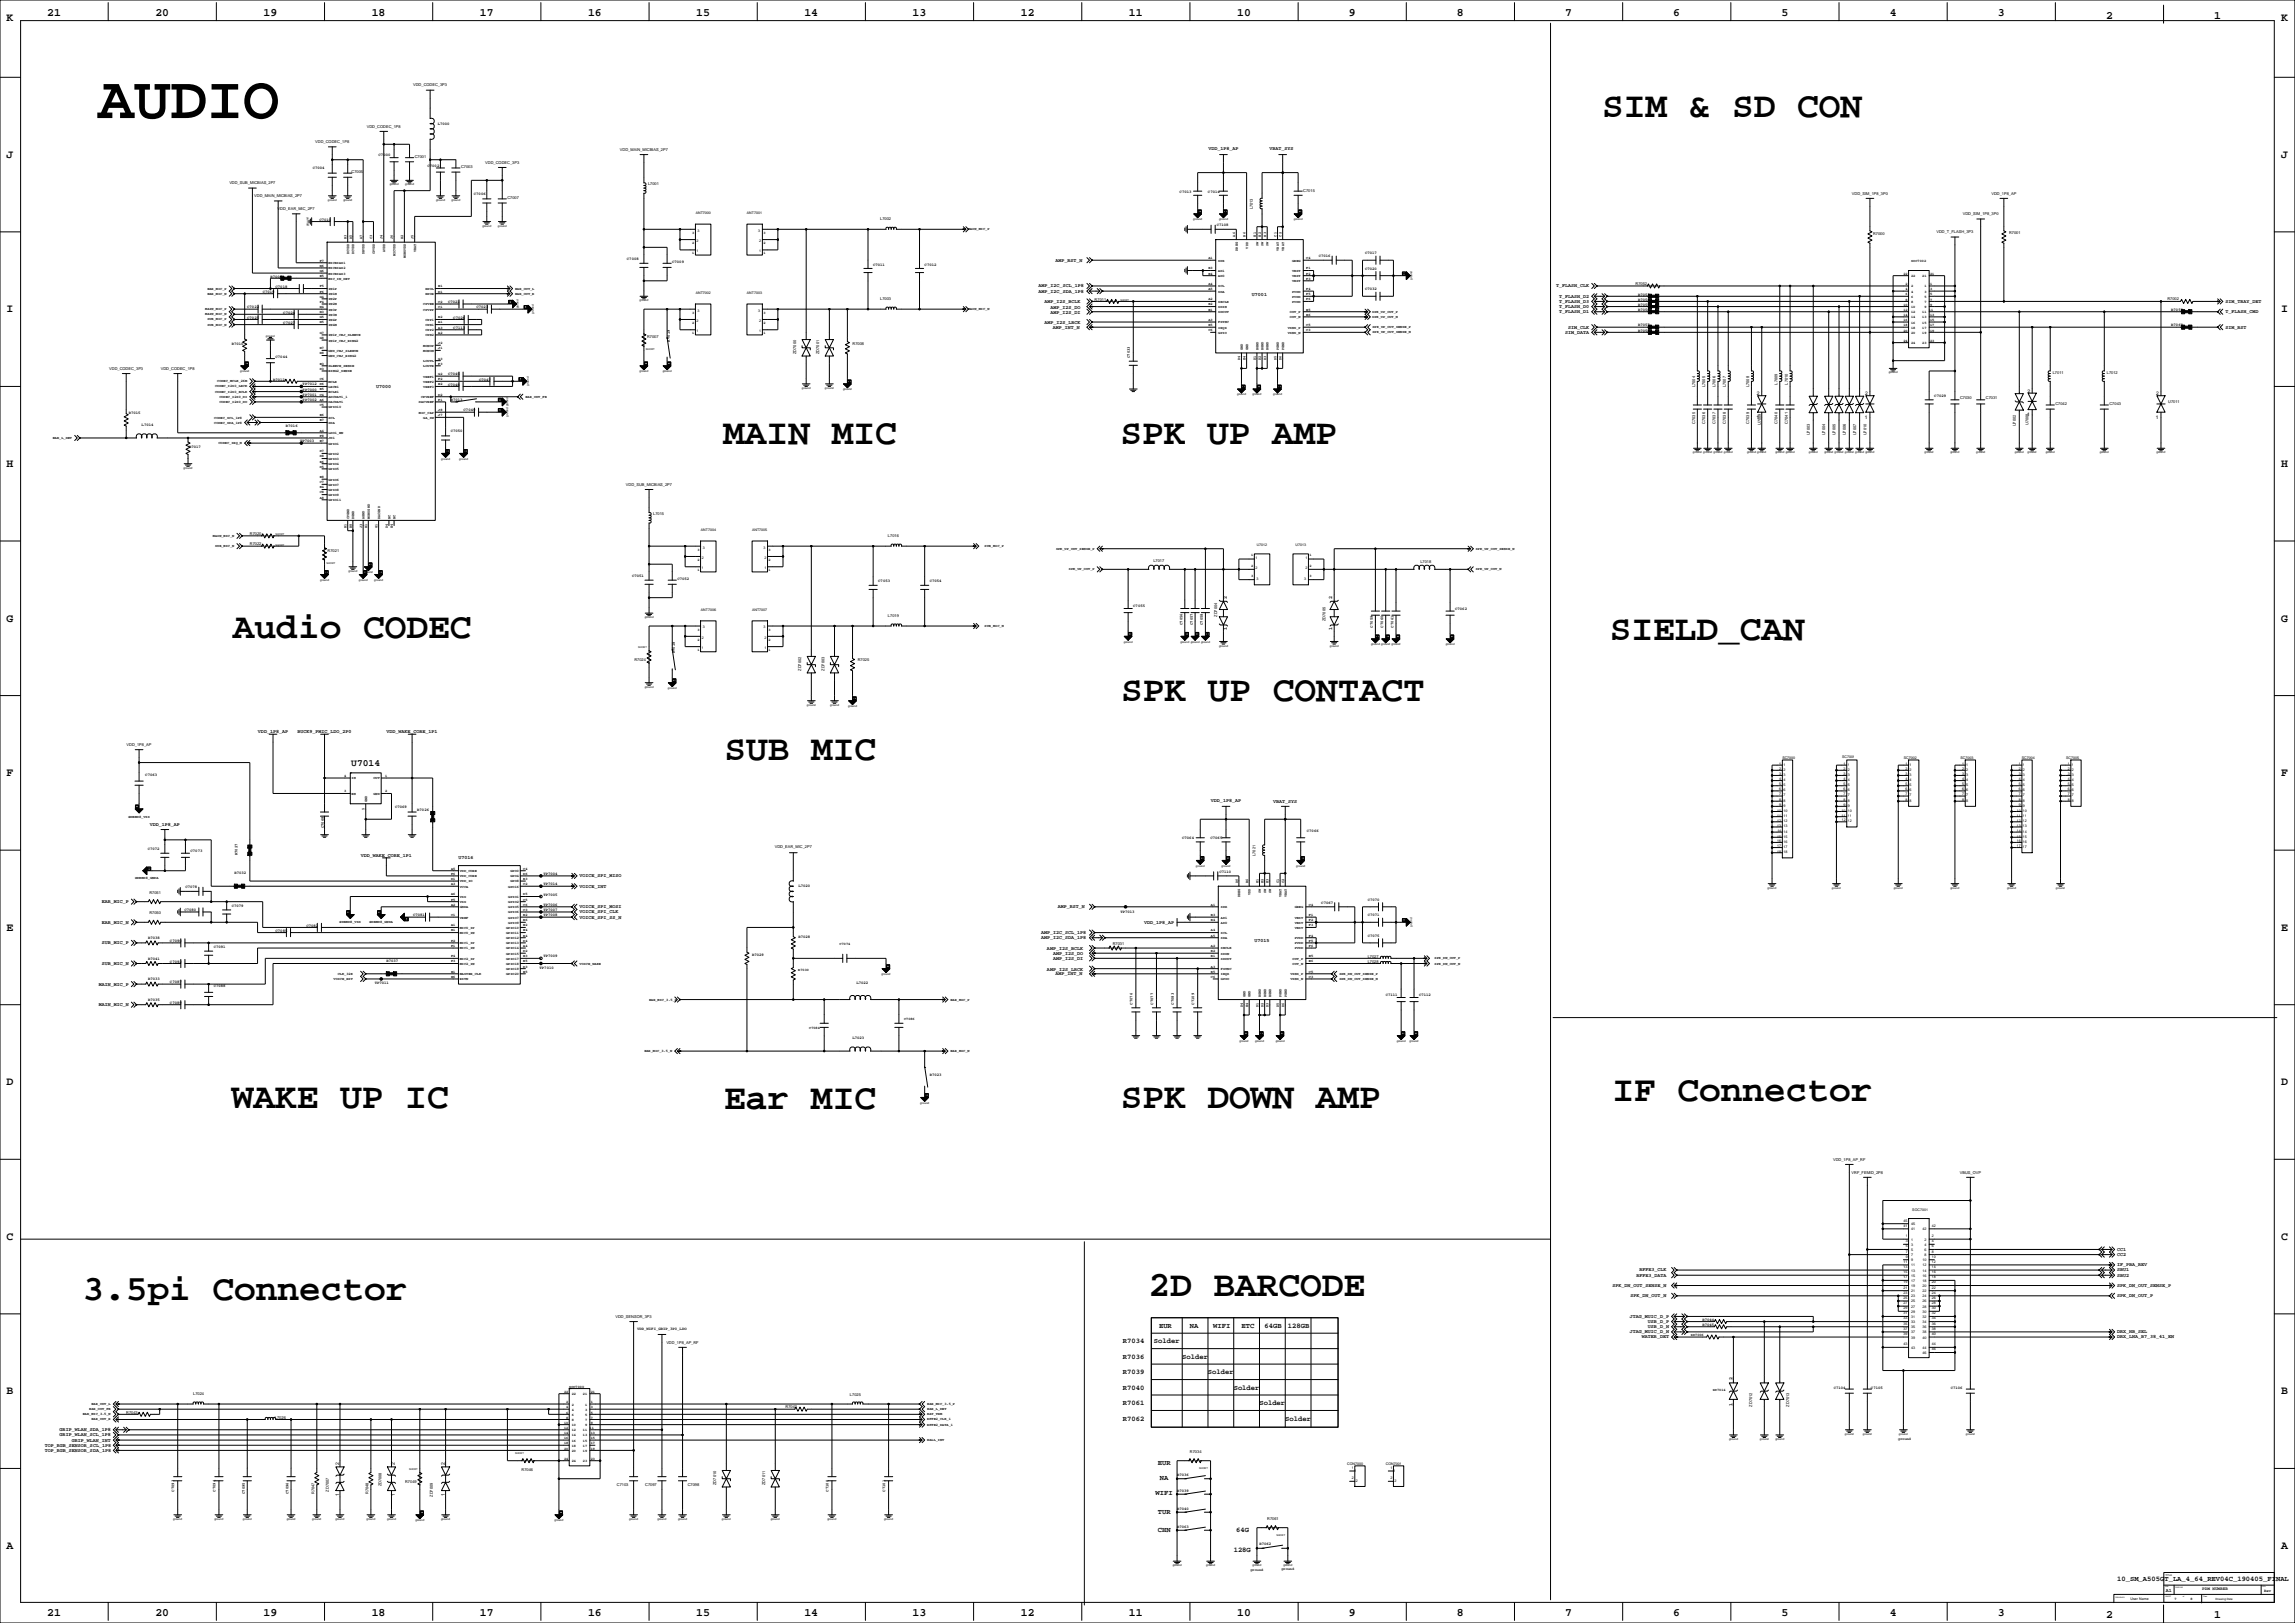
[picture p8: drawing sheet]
<svg xmlns="http://www.w3.org/2000/svg" width="2263mm" height="1600mm" viewBox="0 0 2263 1600" stroke-linecap="round" stroke-linejoin="round" font-family="sans-serif">
<defs><g id="words">
<text font-size="59.6" x="96" y="116">AUDIO</text>
<g font-size="35.6">
<text x="1580" y="116">SIM &amp; SD CON</text>
<text x="713" y="438">MAIN MIC</text>
<text x="1105" y="437">SPK UP AMP</text>
<text x="230" y="629">Audio CODEC</text>
<text x="1587" y="631">SIELD_CAN</text>
<text x="1105" y="691">SPK UP CONTACT</text>
<text x="714" y="749">SUB MIC</text>
<text x="1590" y="1086">IF Connector</text>
<text x="229" y="1092">WAKE UP IC</text>
<text x="714" y="1093">Ear MIC</text>
<text x="1105" y="1092">SPK DOWN AMP</text>
<text x="1132" y="1277">2D BARCODE</text>
<text x="81" y="1281">3.5pi Connector</text>
</g>
<g font-size="11.3">
<text x="47" y="16">21</text>
<text x="153" y="16">20</text>
<text x="260" y="16">19</text>
<text x="367" y="16">18</text>
<text x="473" y="16">17</text>
<text x="580" y="16">16</text>
<text x="686" y="16">15</text>
<text x="793" y="16">14</text>
<text x="900" y="16">13</text>
<text x="1006" y="16">12</text>
<text x="1113" y="16">11</text>
<text x="1220" y="16">10</text>
<text x="1330" y="16">9</text>
<text x="1436" y="16">8</text>
<text x="1543" y="16">7</text>
<text x="1650" y="16">6</text>
<text x="1756" y="16">5</text>
<text x="1863" y="16">4</text>
<text x="1970" y="16">3</text>
<text x="7" y="21">K</text>
<text x="2076" y="18">2</text>
<text x="2183" y="18">1</text>
<text x="2249" y="21">K</text>
<text x="7" y="156">J</text>
<text x="2249" y="156">J</text>
<text x="7" y="308">I</text>
<text x="2249" y="308">I</text>
<text x="7" y="460">H</text>
<text x="2249" y="460">H</text>
<text x="7" y="613">G</text>
<text x="2249" y="613">G</text>
<text x="7" y="765">F</text>
<text x="2249" y="765">F</text>
<text x="7" y="917">E</text>
<text x="2249" y="917">E</text>
<text x="7" y="1070">D</text>
<text x="2249" y="1070">D</text>
<text x="7" y="1222">C</text>
<text x="2249" y="1222">C</text>
<text x="7" y="1374">B</text>
<text x="2249" y="1374">B</text>
<text x="7" y="1527">A</text>
<text x="2249" y="1527">A</text>
<text x="47" y="1593">21</text>
<text x="153" y="1593">20</text>
<text x="260" y="1593">19</text>
<text x="367" y="1593">18</text>
<text x="473" y="1593">17</text>
<text x="580" y="1593">16</text>
<text x="686" y="1593">15</text>
<text x="793" y="1593">14</text>
<text x="900" y="1593">13</text>
<text x="1006" y="1593">12</text>
<text x="1113" y="1593">11</text>
<text x="1220" y="1593">10</text>
<text x="1330" y="1593">9</text>
<text x="1436" y="1593">8</text>
<text x="1543" y="1593">7</text>
<text x="1650" y="1593">6</text>
<text x="1756" y="1593">5</text>
<text x="1863" y="1593">4</text>
<text x="1970" y="1593">3</text>
<text x="2076" y="1595">2</text>
<text x="2183" y="1595">1</text>
</g>
<text font-size="9.5" x="346" y="755">U7014</text>
<g font-size="7.1">
<text x="1143" y="1309">EUR</text>
<text x="1173" y="1309">NA</text>
<text x="1196" y="1309">WIFI</text>
<text x="1224" y="1309">ETC</text>
<text x="1247" y="1309">64GB</text>
<text x="1270" y="1309">128GB</text>
<text x="1107" y="1324">R7034</text>
<text x="1138" y="1324">Solder</text>
<text x="1107" y="1340">R7036</text>
<text x="1166" y="1340">Solder</text>
<text x="1107" y="1355">R7039</text>
<text x="1191" y="1355">Solder</text>
<text x="1107" y="1370">R7040</text>
<text x="1216" y="1370">Solder</text>
<text x="1107" y="1385">R7061</text>
<text x="1242" y="1385">Solder</text>
<text x="1107" y="1401">R7062</text>
<text x="1267" y="1401">Solder</text>
<text x="1141" y="1444">EUR</text>
<text x="1144" y="1459">NA</text>
<text x="1139" y="1474">WIFI</text>
<text x="1141" y="1492">TUR</text>
<text x="1141" y="1510">CHN</text>
<text x="1219" y="1510">64G</text>
<text x="1216" y="1530">128G</text>
<text x="2087" y="1559">10_SM_A505GT_LA_4_64_REV04C_190405_FINAL</text>
</g>
<g font-size="4.9">
<text x="1191" y="148">VDD_1P8_AP</text>
<text x="1252" y="148">VBAT_SYS</text>
<text x="1041" y="258">AMP_RST_N</text>
<text x="1024" y="283">AMP_I2C_SCL_1P8</text>
<text x="1534" y="283">T_FLASH_CLK</text>
<text x="1024" y="288">AMP_I2C_SDA_1P8</text>
<text x="1234" y="291">U7001</text>
<text x="1537" y="293">T_FLASH_D2</text>
<text x="1030" y="299">AMP_I2S_BCLK</text>
<text x="1537" y="299">T_FLASH_D3</text>
<text x="2194" y="299">SIM_TRAY_DET</text>
<text x="1036" y="304">AMP_I2S_DO</text>
<text x="1537" y="304">T_FLASH_D0</text>
<text x="1036" y="309">AMP_I2S_DI</text>
<text x="1537" y="309">T_FLASH_D1</text>
<text x="2194" y="309">T_FLASH_CMD</text>
<text x="1030" y="319">AMP_I2S_LRCK</text>
<text x="1038" y="324">AMP_INT_N</text>
<text x="1546" y="324">SIM_CLK</text>
<text x="2194" y="324">SIM_RST</text>
<text x="1543" y="329">SIM_DATA</text>
<text x="371" y="383">U7000</text>
<text x="1732" y="390">2</text>
<text x="1839" y="390">2</text>
<text x="1999" y="387">2</text>
<text x="2126" y="390">2</text>
<text x="1732" y="413">1</text>
<text x="1839" y="413">1</text>
<text x="1999" y="410">1</text>
<text x="2125" y="413">1</text>
<text x="1210" y="591" transform="rotate(-90 1210 591)">2</text>
<text x="1313" y="591" transform="rotate(-90 1313 591)">2</text>
<text x="1210" y="621" transform="rotate(-90 1210 621)">1</text>
<text x="1313" y="621" transform="rotate(-90 1313 621)">1</text>
<text x="254" y="723">VDD_1P8_AP</text>
<text x="293" y="723">BUCK9_PMIC_LDO_2P0</text>
<text x="381" y="723">VDD_WAKE_CORE_1P1</text>
<text x="1194" y="790">VDD_1P8_AP</text>
<text x="1255" y="791">VBAT_SYS</text>
<text x="148" y="814">VDD_1P8_AP</text>
<text x="356" y="844">VDD_WAKE_CORE_1P1</text>
<text x="452" y="847">U7016</text>
<text x="571" y="865">VOICE_SPI_MISO</text>
<text x="571" y="875">VOICE_INT</text>
<text x="100" y="890">EAR_MIC_P</text>
<text x="571" y="895">VOICE_SPI_MOSI</text>
<text x="1043" y="895">AMP_RST_N</text>
<text x="571" y="905">VOICE_SPI_SS_N</text>
<text x="571" y="900">VOICE_SPI_CLK</text>
<text x="100" y="911">EAR_MIC_N</text>
<text x="1128" y="911">VDD_1P8_AP</text>
<text x="1027" y="921">AMP_I2C_SCL_1P8</text>
<text x="1027" y="926">AMP_I2C_SDA_1P8</text>
<text x="1237" y="929">U7015</text>
<text x="100" y="931">SUB_MIC_P</text>
<text x="1032" y="936">AMP_I2S_BCLK</text>
<text x="1038" y="942">AMP_I2S_DO</text>
<text x="1038" y="947">AMP_I2S_DI</text>
<text x="100" y="951">SUB_MIC_N</text>
<text x="1032" y="957">AMP_I2S_LRCK</text>
<text x="1041" y="961">AMP_INT_N</text>
<text x="97" y="971">MAIN_MIC_P</text>
<text x="97" y="992">MAIN_MIC_N</text>
<text x="2087" y="1233">CC1</text>
<text x="2087" y="1238">CC2</text>
<text x="1616" y="1253">RFFE3_CLK</text>
<text x="2087" y="1253">SBU1</text>
<text x="2087" y="1248">IF_PBA_REV</text>
<text x="1613" y="1258">RFFE3_DATA</text>
<text x="2087" y="1258">SBU2</text>
<text x="1590" y="1269">SPK_DN_OUT_SENSE_N</text>
<text x="2087" y="1269">SPK_DN_OUT_SENSE_P</text>
<text x="1607" y="1279">SPK_DN_OUT_N</text>
<text x="2087" y="1279">SPK_DN_OUT_P</text>
<text x="1607" y="1299">JTAG_MUIC_D_P</text>
<text x="1625" y="1304">USB_D_P</text>
<text x="1625" y="1309">USB_D_N</text>
<text x="1607" y="1314">JTAG_MUIC_D_N</text>
<text x="1619" y="1319">WATER_DET</text>
<text x="2087" y="1319">DRX_LNA_B7_38_41_EN</text>
<text x="2087" y="1314">DRX_HB_SEL</text>
<text x="1708" y="1360" transform="rotate(-90 1708 1360)">2</text>
<text x="1708" y="1386" transform="rotate(-90 1708 1386)">1</text>
<text x="59" y="1411">GRIP_WLAN_SDA_1P8</text>
<text x="59" y="1416">GRIP_WLAN_SCL_1P8</text>
<text x="71" y="1421">GRIP_WLAN_INT</text>
<text x="44" y="1426">TOP_RGB_SENSOR_SCL_1P8</text>
<text x="44" y="1431">TOP_RGB_SENSOR_SDA_1P8</text>
<text x="334" y="1444" transform="rotate(-90 334 1444)">2</text>
<text x="389" y="1444" transform="rotate(-90 389 1444)">2</text>
<text x="438" y="1444" transform="rotate(-90 438 1444)">2</text>
<text x="334" y="1474" transform="rotate(-90 334 1474)">1</text>
<text x="389" y="1474" transform="rotate(-90 389 1474)">1</text>
<text x="438" y="1474" transform="rotate(-90 438 1474)">1</text>
<text x="2135" y="1569">A1</text>
</g>
<text font-size="4.2" x="2171" y="1567">PDM NUMBER</text>
<g font-size="3.9">
<text x="407" y="85">VDD_CODEC_3P3</text>
<text x="362" y="126">VDD_CODEC_1P8</text>
<text x="432" y="123">L7000</text>
<text x="311" y="141">VDD_CODEC_1P8</text>
<text x="611" y="149">VDD_MAIN_MICBIAS_2P7</text>
<text x="373" y="154">C7000</text>
<text x="409" y="156">C7001</text>
<text x="478" y="161">VDD_CODEC_3P3</text>
<text x="308" y="167">C7004</text>
<text x="422" y="164">C7002</text>
<text x="455" y="166">C7003</text>
<text x="347" y="171">C7005</text>
<text x="226" y="182">VDD_SUB_MICBIAS_2P7</text>
<text x="639" y="183">L7001</text>
<text x="1163" y="190">C7013</text>
<text x="1191" y="190">C7014</text>
<text x="1285" y="189">C7015</text>
<text x="1826" y="192">VDD_SIM_1P8_3P0</text>
<text x="1963" y="192">VDD_1P8_AP</text>
<text x="251" y="194">VDD_MAIN_MICBIAS_2P7</text>
<text x="467" y="192">C7006</text>
<text x="500" y="197">C7007</text>
<text x="274" y="207">VDD_EAR_MIC_2P7</text>
<text x="1235" y="206" transform="rotate(-90 1235 206)">L7013</text>
<text x="1935" y="212">VDD_SIM_1P8_3P0</text>
<text x="315" y="218">C7010</text>
<text x="868" y="217">L7002</text>
<text x="1200" y="223">C7108</text>
<text x="1847" y="232">R7000</text>
<text x="1909" y="229">VDD_T_FLASH_3P3</text>
<text x="1981" y="230">R7001</text>
<text x="1346" y="251">C7017</text>
<text x="618" y="257">C7008</text>
<text x="1300" y="253">C7016</text>
<text x="663" y="259">C7009</text>
<text x="861" y="262">C7011</text>
<text x="912" y="262">C7012</text>
<text x="1346" y="266">C7020</text>
<text x="267" y="274">R7006</text>
<text x="1613" y="281">R7052</text>
<text x="272" y="284">C7018</text>
<text x="1346" y="286">C7032</text>
<text x="259" y="289">C7019</text>
<text x="1615" y="291">R7053</text>
<text x="442" y="299">C7021</text>
<text x="868" y="295">L7003</text>
<text x="1079" y="296">R7011</text>
<text x="1615" y="296">R7054</text>
<text x="2137" y="295">R7002</text>
<text x="244" y="304">C7022</text>
<text x="470" y="304">C7023</text>
<text x="1615" y="302">R7055</text>
<text x="279" y="309">C7024</text>
<text x="1615" y="307">R7056</text>
<text x="2141" y="307">R7059</text>
<text x="244" y="314">C7025</text>
<text x="447" y="314">C7026</text>
<text x="279" y="319">C7027</text>
<text x="1615" y="322">R7057</text>
<text x="2141" y="322">R7060</text>
<text x="447" y="324">C7113</text>
<text x="1615" y="327">R7058</text>
<text x="638" y="334">R7007</text>
<text x="229" y="340">R7010</text>
<text x="660" y="337" transform="rotate(-90 660 337)">R7019</text>
<text x="841" y="340">R7008</text>
<text x="272" y="353">C7044</text>
<text x="785" y="349" transform="rotate(-90 785 349)">ZD7000</text>
<text x="808" y="349" transform="rotate(-90 808 349)">ZD7001</text>
<text x="1114" y="353" transform="rotate(-90 1114 353)">C7033</text>
<text x="108" y="365">VDD_CODEC_3P3</text>
<text x="159" y="365">VDD_CODEC_1P8</text>
<text x="442" y="370">C7045</text>
<text x="2024" y="369">L7011</text>
<text x="2077" y="369">L7012</text>
<text x="269" y="375">R7012</text>
<text x="472" y="375">C7047</text>
<text x="298" y="380">TP7012</text>
<text x="442" y="380">C7048</text>
<text x="1671" y="382" transform="rotate(-90 1671 382)">L7004</text>
<text x="1681" y="382" transform="rotate(-90 1681 382)">L7005</text>
<text x="1692" y="382" transform="rotate(-90 1692 382)">L7006</text>
<text x="1702" y="382" transform="rotate(-90 1702 382)">L7007</text>
<text x="1725" y="382" transform="rotate(-90 1725 382)">L7008</text>
<text x="1752" y="379" transform="rotate(-90 1752 379)">L7009</text>
<text x="1763" y="379" transform="rotate(-90 1763 379)">L7010</text>
<text x="298" y="385">TP7000</text>
<text x="298" y="390">TP7001</text>
<text x="298" y="395">TP7002</text>
<text x="444" y="395">R7013</text>
<text x="1907" y="391">C7029</text>
<text x="1932" y="393">C7030</text>
<text x="1958" y="393">C7031</text>
<text x="2026" y="399">C7042</text>
<text x="2080" y="399">C7043</text>
<text x="2138" y="398">U7011</text>
<text x="457" y="406">C7049</text>
<text x="127" y="408">R7015</text>
<text x="1671" y="418" transform="rotate(-90 1671 418)">C7035</text>
<text x="1681" y="418" transform="rotate(-90 1681 418)">C7036</text>
<text x="1692" y="418" transform="rotate(-90 1692 418)">C7037</text>
<text x="1702" y="418" transform="rotate(-90 1702 418)">C7038</text>
<text x="1725" y="418" transform="rotate(-90 1725 418)">C7039</text>
<text x="1736" y="419" transform="rotate(-90 1736 419)">U7009</text>
<text x="1752" y="418" transform="rotate(-90 1752 418)">C7040</text>
<text x="1763" y="418" transform="rotate(-90 1763 418)">C7041</text>
<text x="2000" y="419" transform="rotate(-90 2000 419)">U7008</text>
<text x="140" y="420">L7014</text>
<text x="282" y="421">R7016</text>
<text x="444" y="426">C7050</text>
<text x="1987" y="420" transform="rotate(-90 1987 420)">U7002</text>
<text x="1784" y="429" transform="rotate(-90 1784 429)">U7003</text>
<text x="1799" y="429" transform="rotate(-90 1799 429)">U7004</text>
<text x="1810" y="429" transform="rotate(-90 1810 429)">U7005</text>
<text x="1820" y="429" transform="rotate(-90 1820 429)">U7006</text>
<text x="1830" y="429" transform="rotate(-90 1830 429)">U7007</text>
<text x="1840" y="429" transform="rotate(-90 1840 429)">U7010</text>
<text x="296" y="435">TP7003</text>
<text x="186" y="442">R7017</text>
<text x="617" y="479">VDD_SUB_MICBIAS_2P7</text>
<text x="644" y="508">L7015</text>
<text x="246" y="528">R7020</text>
<text x="875" y="529">L7016</text>
<text x="246" y="538">R7022</text>
<text x="323" y="544">R7021</text>
<text x="1137" y="554">L7017</text>
<text x="1400" y="555">L7018</text>
<text x="623" y="569">C7051</text>
<text x="668" y="572">C7052</text>
<text x="866" y="574">C7053</text>
<text x="917" y="574">C7054</text>
<text x="1117" y="599">C7055</text>
<text x="1435" y="601">C7062</text>
<text x="875" y="608">L7019</text>
<text x="1200" y="608" transform="rotate(-90 1200 608)">ZD7004</text>
<text x="1166" y="616" transform="rotate(-90 1166 616)">C7056</text>
<text x="1176" y="616" transform="rotate(-90 1176 616)">C7057</text>
<text x="1186" y="616" transform="rotate(-90 1186 616)">C7058</text>
<text x="1307" y="612" transform="rotate(-90 1307 612)">ZD7005</text>
<text x="1354" y="619" transform="rotate(-90 1354 619)">C7059</text>
<text x="1364" y="619" transform="rotate(-90 1364 619)">C7060</text>
<text x="1374" y="619" transform="rotate(-90 1374 619)">C7061</text>
<text x="665" y="644" transform="rotate(-90 665 644)">R7018</text>
<text x="625" y="652">R7024</text>
<text x="846" y="652">R7025</text>
<text x="790" y="661" transform="rotate(-90 790 661)">ZD7002</text>
<text x="813" y="661" transform="rotate(-90 813 661)">ZD7003</text>
<text x="125" y="735">VDD_1P8_AP</text>
<text x="143" y="765">C7063</text>
<text x="390" y="796">C7069</text>
<text x="411" y="799">R7026</text>
<text x="319" y="817" transform="rotate(-90 319 817)">C7068</text>
<text x="1289" y="820">C7066</text>
<text x="1166" y="827">C7064</text>
<text x="1194" y="827">C7065</text>
<text x="146" y="838">C7072</text>
<text x="188" y="840">C7073</text>
<text x="764" y="836">VDD_EAR_MIC_2P7</text>
<text x="234" y="843" transform="rotate(-90 234 843)">R7027</text>
<text x="1238" y="844" transform="rotate(-90 1238 844)">L7021</text>
<text x="231" y="861">R7032</text>
<text x="536" y="862">TP7004</text>
<text x="1202" y="860">C7110</text>
<text x="183" y="876">C7078</text>
<text x="536" y="873">TP7014</text>
<text x="787" y="875">L7020</text>
<text x="147" y="881">R7051</text>
<text x="536" y="883">TP7005</text>
<text x="536" y="893">TP7006</text>
<text x="1303" y="891">C7067</text>
<text x="1348" y="888">C7070</text>
<text x="182" y="898">C7080</text>
<text x="229" y="894">C7079</text>
<text x="536" y="898">TP7007</text>
<text x="147" y="901">R7050</text>
<text x="407" y="903">C7081</text>
<text x="536" y="903">TP7008</text>
<text x="1105" y="900">TP7013</text>
<text x="1348" y="903">C7071</text>
<text x="302" y="914">C7082</text>
<text x="272" y="919">C7085</text>
<text x="1348" y="924">C7075</text>
<text x="146" y="926">R7038</text>
<text x="168" y="929">C7090</text>
<text x="787" y="925">R7028</text>
<text x="211" y="935">C7091</text>
<text x="1097" y="931">R7031</text>
<text x="146" y="946">R7041</text>
<text x="381" y="948">R7037</text>
<text x="536" y="944">TP7009</text>
<text x="742" y="942">R7029</text>
<text x="1348" y="944">L7027</text>
<text x="168" y="949">C7092</text>
<text x="1348" y="949">L7028</text>
<text x="532" y="955">TP7010</text>
<text x="146" y="966">R7033</text>
<text x="168" y="969">C7087</text>
<text x="369" y="970">TP7011</text>
<text x="844" y="970">L7022</text>
<text x="211" y="973">C7088</text>
<text x="1366" y="982">C7111</text>
<text x="1399" y="982">C7112</text>
<text x="146" y="987">R7035</text>
<text x="168" y="990">C7089</text>
<text x="1117" y="990" transform="rotate(-90 1117 990)">C7076</text>
<text x="1137" y="990" transform="rotate(-90 1137 990)">C7077</text>
<text x="1157" y="990" transform="rotate(-90 1157 990)">C7083</text>
<text x="1177" y="990" transform="rotate(-90 1177 990)">C7109</text>
<text x="841" y="1024">L7023</text>
<text x="917" y="1061">R7023</text>
<text x="1807" y="1144">VDD_1P8_AP_RF</text>
<text x="1826" y="1157">VRF_FEMID_2P8</text>
<text x="1932" y="1157">VBUS_OVP</text>
<text x="607" y="1299">VDD_SENSOR_3P3</text>
<text x="1679" y="1302">R7044</text>
<text x="1679" y="1307">R7045</text>
<text x="628" y="1311">VDD_WIFI_GRIP_3P0_LDO</text>
<text x="657" y="1324">VDD_1P8_AP_RF</text>
<text x="1808" y="1369">C7104</text>
<text x="1845" y="1369">C7105</text>
<text x="1923" y="1369">C7106</text>
<text x="190" y="1375">L7024</text>
<text x="838" y="1376">L7025</text>
<text x="775" y="1388">R7042</text>
<text x="1727" y="1387" transform="rotate(-90 1727 1387)">ZD7012</text>
<text x="1764" y="1387" transform="rotate(-90 1764 1387)">ZD7013</text>
<text x="124" y="1393">R7043</text>
<text x="271" y="1399">L7026</text>
<text x="1173" y="1432">R7034</text>
<text x="514" y="1450">R7046</text>
<text x="1161" y="1455">R7036</text>
<text x="399" y="1462">R7049</text>
<text x="706" y="1464" transform="rotate(-90 706 1464)">ZD7010</text>
<text x="754" y="1464" transform="rotate(-90 754 1464)">ZD7011</text>
<text x="376" y="1465" transform="rotate(-90 376 1465)">ZD7008</text>
<text x="608" y="1465">C7103</text>
<text x="636" y="1465">C7097</text>
<text x="678" y="1465">C7098</text>
<text x="172" y="1470" transform="rotate(-90 172 1470)">C7093</text>
<text x="212" y="1470" transform="rotate(-90 212 1470)">C7094</text>
<text x="241" y="1473" transform="rotate(-90 241 1473)">C7095</text>
<text x="285" y="1473" transform="rotate(-90 285 1473)">C7096</text>
<text x="310" y="1473" transform="rotate(-90 310 1473)">R7047</text>
<text x="324" y="1470" transform="rotate(-90 324 1470)">ZD7007</text>
<text x="363" y="1473" transform="rotate(-90 363 1473)">R7048</text>
<text x="427" y="1475" transform="rotate(-90 427 1475)">ZD7009</text>
<text x="817" y="1470" transform="rotate(-90 817 1470)">C7100</text>
<text x="873" y="1470" transform="rotate(-90 873 1470)">C7101</text>
<text x="1161" y="1471">R7039</text>
<text x="1161" y="1488">R7040</text>
<text x="1249" y="1498">R7061</text>
<text x="1161" y="1506">R7063</text>
<text x="1242" y="1523">R7062</text>
<text x="2232" y="1569">Rev</text>
</g>
<g font-size="3.5">
<text x="686" y="211">ANT7000</text>
<text x="736" y="211">ANT7001</text>
<text x="954" y="227">MAIN_MIC_P</text>
<text x="683" y="230">3</text>
<text x="688" y="228">3</text>
<text x="748" y="228">3</text>
<text x="753" y="230">3</text>
<text x="1218" y="233" transform="rotate(-90 1218 233)">A6</text>
<text x="1228" y="233" transform="rotate(-90 1228 233)">B6</text>
<text x="1238" y="233" transform="rotate(-90 1238 233)">E1</text>
<text x="1243" y="233" transform="rotate(-90 1243 233)">E2</text>
<text x="1248" y="233" transform="rotate(-90 1248 233)">E3</text>
<text x="1258" y="233" transform="rotate(-90 1258 233)">C1</text>
<text x="1264" y="233" transform="rotate(-90 1264 233)">C2</text>
<text x="342" y="236" transform="rotate(-90 342 236)">B3</text>
<text x="347" y="236" transform="rotate(-90 347 236)">A5</text>
<text x="357" y="236" transform="rotate(-90 357 236)">A7</text>
<text x="367" y="236" transform="rotate(-90 367 236)">C3</text>
<text x="377" y="236" transform="rotate(-90 377 236)">J4</text>
<text x="387" y="236" transform="rotate(-90 387 236)">J6</text>
<text x="398" y="236" transform="rotate(-90 398 236)">H2</text>
<text x="408" y="236" transform="rotate(-90 408 236)">J5</text>
<text x="687" y="239">2</text>
<text x="749" y="239">2</text>
<text x="683" y="241">2</text>
<text x="753" y="241">2</text>
<text x="1230" y="245" transform="rotate(-90 1230 245)">VDD</text>
<text x="1241" y="243" transform="rotate(-90 1241 243)">SW</text>
<text x="1246" y="243" transform="rotate(-90 1246 243)">SW</text>
<text x="1251" y="243" transform="rotate(-90 1251 243)">SW</text>
<text x="344" y="251" transform="rotate(-90 344 251)">DCVDD</text>
<text x="349" y="251" transform="rotate(-90 349 251)">DCVDD</text>
<text x="359" y="251" transform="rotate(-90 359 251)">DBVDD</text>
<text x="370" y="251" transform="rotate(-90 370 251)">CPVDD</text>
<text x="380" y="248" transform="rotate(-90 380 248)">AVDD</text>
<text x="410" y="248" transform="rotate(-90 410 248)">VBAT</text>
<text x="683" y="251">1</text>
<text x="687" y="249">1</text>
<text x="749" y="249">1</text>
<text x="753" y="251">1</text>
<text x="1220" y="247" transform="rotate(-90 1220 247)">DREG</text>
<text x="1261" y="247" transform="rotate(-90 1261 247)">VBAT</text>
<text x="1266" y="247" transform="rotate(-90 1266 247)">VBAT</text>
<text x="315" y="258">F7</text>
<text x="390" y="253" transform="rotate(-90 390 253)">MICVDD</text>
<text x="400" y="255" transform="rotate(-90 400 255)">MONOVDD</text>
<text x="1191" y="255">A1</text>
<text x="1201" y="258">SDZ</text>
<text x="1274" y="258">GREG</text>
<text x="1288" y="255">C4</text>
<text x="315" y="263">H6</text>
<text x="324" y="260">MICBIAS1</text>
<text x="1884" y="258">SOC7002</text>
<text x="315" y="268">G6</text>
<text x="324" y="266">MICBIAS2</text>
<text x="1191" y="266">B3</text>
<text x="1201" y="268">AD1</text>
<text x="1274" y="268">VBST</text>
<text x="1288" y="266">F1</text>
<text x="315" y="273">E5</text>
<text x="324" y="271">MICBIAS3</text>
<text x="324" y="276">MIC_IN_DET</text>
<text x="1191" y="271">B4</text>
<text x="1201" y="273">AD0</text>
<text x="1274" y="273">VBST</text>
<text x="1288" y="276">F3</text>
<text x="1288" y="271">F2</text>
<text x="1877" y="271">22</text>
<text x="1884" y="273">22</text>
<text x="1895" y="273">21</text>
<text x="1903" y="271">21</text>
<text x="1191" y="281">A4</text>
<text x="1274" y="278">VBST</text>
<text x="1879" y="281">2</text>
<text x="1903" y="281">1</text>
<text x="204" y="285">EAR_MIC_P</text>
<text x="315" y="283">F5</text>
<text x="324" y="286">IN1P</text>
<text x="419" y="286">HPOL</text>
<text x="432" y="283">E1</text>
<text x="508" y="285">EAR_OUT_L</text>
<text x="1191" y="286">A5</text>
<text x="1201" y="283">SCL</text>
<text x="1288" y="286">F4</text>
<text x="1879" y="286">4</text>
<text x="1884" y="283">2</text>
<text x="1897" y="283">1</text>
<text x="1903" y="286">3</text>
<text x="204" y="290">EAR_MIC_N</text>
<text x="315" y="293">G4</text>
<text x="315" y="288">F6</text>
<text x="324" y="291">IN1N</text>
<text x="419" y="291">HPOR</text>
<text x="432" y="288">D1</text>
<text x="508" y="290">EAR_OUT_R</text>
<text x="686" y="290">ANT7002</text>
<text x="736" y="290">ANT7003</text>
<text x="1201" y="288">SDA</text>
<text x="1274" y="288">PVDD</text>
<text x="1274" y="293">PVDD</text>
<text x="1288" y="291">F5</text>
<text x="1879" y="291">6</text>
<text x="1884" y="294">6</text>
<text x="1884" y="288">4</text>
<text x="1897" y="294">5</text>
<text x="1897" y="288">3</text>
<text x="1903" y="291">5</text>
<text x="315" y="299">F4</text>
<text x="324" y="296">IN2P</text>
<text x="432" y="299">C2</text>
<text x="1191" y="296">A2</text>
<text x="1201" y="299">SBCLK</text>
<text x="1274" y="299">PVDD</text>
<text x="1288" y="296">F6</text>
<text x="1879" y="296">8</text>
<text x="1884" y="299">8</text>
<text x="1897" y="299">7</text>
<text x="1903" y="296">7</text>
<text x="202" y="306">MAIN_MIC_P</text>
<text x="315" y="304">H4</text>
<text x="324" y="301">IN2N</text>
<text x="417" y="301">CPVEE</text>
<text x="432" y="304">C1</text>
<text x="954" y="306">MAIN_MIC_N</text>
<text x="1191" y="301">B2</text>
<text x="1201" y="304">SDIN</text>
<text x="1877" y="301">10</text>
<text x="1884" y="304">10</text>
<text x="1897" y="304">9</text>
<text x="1903" y="301">9</text>
<text x="202" y="311">MAIN_MIC_N</text>
<text x="315" y="309">H3</text>
<text x="324" y="311">IN3N</text>
<text x="324" y="306">IN3P</text>
<text x="417" y="306">CPVPP</text>
<text x="683" y="309">3</text>
<text x="688" y="307">3</text>
<text x="748" y="307">3</text>
<text x="753" y="309">3</text>
<text x="1191" y="306">B1</text>
<text x="1201" y="309">SDOUT</text>
<text x="1272" y="309">OUT_P</text>
<text x="1288" y="306">E5</text>
<text x="1288" y="311">E6</text>
<text x="1353" y="308">SPK_UP_OUT_P</text>
<text x="1877" y="306">12</text>
<text x="1877" y="312">14</text>
<text x="1884" y="309">12</text>
<text x="1895" y="309">11</text>
<text x="1902" y="306">11</text>
<text x="1903" y="312">13</text>
<text x="204" y="316">SUB_MIC_P</text>
<text x="315" y="314">G5</text>
<text x="324" y="316">IN4P</text>
<text x="419" y="316">CPP1</text>
<text x="432" y="314">B2</text>
<text x="687" y="317">2</text>
<text x="749" y="317">2</text>
<text x="1191" y="316">A3</text>
<text x="1272" y="314">OUT_N</text>
<text x="1353" y="313">SPK_UP_OUT_N</text>
<text x="1877" y="317">16</text>
<text x="1884" y="314">14</text>
<text x="1895" y="314">13</text>
<text x="1903" y="317">15</text>
<text x="204" y="321">SUB_MIC_N</text>
<text x="315" y="319">H5</text>
<text x="324" y="321">IN4N</text>
<text x="419" y="321">CPN1</text>
<text x="432" y="324">A3</text>
<text x="432" y="319">A1</text>
<text x="683" y="319">2</text>
<text x="753" y="319">2</text>
<text x="1191" y="321">B5</text>
<text x="1201" y="319">FSYNC</text>
<text x="1201" y="324">IRQZ</text>
<text x="1270" y="324">VSNS_P</text>
<text x="1288" y="321">C5</text>
<text x="1353" y="324">SPK_UP_OUT_SENSE_P</text>
<text x="1877" y="322">18</text>
<text x="1884" y="319">16</text>
<text x="1895" y="319">15</text>
<text x="1903" y="322">17</text>
<text x="315" y="329">G7</text>
<text x="419" y="326">CPP2</text>
<text x="432" y="329">A2</text>
<text x="683" y="330">1</text>
<text x="687" y="327">1</text>
<text x="749" y="327">1</text>
<text x="753" y="330">1</text>
<text x="1191" y="326">C6</text>
<text x="1201" y="329">GPIO</text>
<text x="1270" y="329">VSNS_N</text>
<text x="1288" y="326">C3</text>
<text x="1353" y="329">SPK_UP_OUT_SENSE_N</text>
<text x="1877" y="327">20</text>
<text x="1884" y="329">20</text>
<text x="1884" y="324">18</text>
<text x="1895" y="324">17</text>
<text x="1895" y="329">19</text>
<text x="1903" y="327">19</text>
<text x="315" y="334">G8</text>
<text x="324" y="332">IN1P_CBJ_SLEEVE</text>
<text x="419" y="332">CPN2</text>
<text x="324" y="337">IN1P_CBJ_RING2</text>
<text x="417" y="342">MONOP</text>
<text x="432" y="339">J2</text>
<text x="1877" y="337">24</text>
<text x="1884" y="339">24</text>
<text x="1895" y="339">23</text>
<text x="1903" y="337">23</text>
<text x="315" y="344">H7</text>
<text x="324" y="347">GND_CBJ_SLEEVE</text>
<text x="417" y="347">MONON</text>
<text x="432" y="344">J1</text>
<text x="1225" y="345" transform="rotate(-90 1225 345)">GND</text>
<text x="1230" y="345" transform="rotate(-90 1230 345)">GND</text>
<text x="1241" y="345" transform="rotate(-90 1241 345)">BGND</text>
<text x="1246" y="345" transform="rotate(-90 1246 345)">BGND</text>
<text x="1251" y="345" transform="rotate(-90 1251 345)">BGND</text>
<text x="1261" y="345" transform="rotate(-90 1261 345)">PGND</text>
<text x="1266" y="345" transform="rotate(-90 1266 345)">PGND</text>
<text x="315" y="349">H8</text>
<text x="324" y="352">GND_CBJ_RING2</text>
<text x="315" y="359">E3</text>
<text x="417" y="357">LOUTL</text>
<text x="432" y="359">F3</text>
<text x="432" y="354">G3</text>
<text x="1223" y="355" transform="rotate(-90 1223 355)">D4</text>
<text x="1228" y="355" transform="rotate(-90 1228 355)">E4</text>
<text x="1238" y="355" transform="rotate(-90 1238 355)">D1</text>
<text x="1243" y="355" transform="rotate(-90 1243 355)">D2</text>
<text x="1248" y="355" transform="rotate(-90 1248 355)">D3</text>
<text x="1258" y="355" transform="rotate(-90 1258 355)">D5</text>
<text x="1264" y="355" transform="rotate(-90 1264 355)">D6</text>
<text x="315" y="365">D3</text>
<text x="324" y="362">SLEEVE_SENSE</text>
<text x="417" y="362">LOUTR</text>
<text x="324" y="367">RING2_SENSE</text>
<text x="432" y="370">G2</text>
<text x="214" y="377">CODEC_MCLK_26M</text>
<text x="315" y="375">C6</text>
<text x="324" y="377">MCLK</text>
<text x="417" y="377">VREF2</text>
<text x="417" y="372">VREF1</text>
<text x="432" y="375">F2</text>
<text x="212" y="382">CODEC_I2S0_LRCK</text>
<text x="315" y="380">D6</text>
<text x="324" y="382">LRCK1</text>
<text x="417" y="382">VREF3</text>
<text x="432" y="380">E2</text>
<text x="212" y="387">CODEC_I2S0_BCLK</text>
<text x="315" y="385">B5</text>
<text x="315" y="390">C4</text>
<text x="324" y="387">BCLK1</text>
<text x="432" y="390">D2</text>
<text x="216" y="392">CODEC_I2S0_DI</text>
<text x="315" y="395">A6</text>
<text x="324" y="392">ADCDAT1_1</text>
<text x="415" y="392">CPVREF</text>
<text x="432" y="395">F1</text>
<text x="518" y="392">EAR_OUT_FB</text>
<text x="216" y="397">CODEC_I2S0_DO</text>
<text x="315" y="400">C5</text>
<text x="324" y="398">DACDAT1</text>
<text x="413" y="398">DACVREF</text>
<text x="324" y="403">GPIO10</text>
<text x="413" y="408">MIC_CAP</text>
<text x="432" y="405">J8</text>
<text x="211" y="413">CODEC_SCL_1P8</text>
<text x="315" y="410">E6</text>
<text x="324" y="413">SCL</text>
<text x="417" y="413">GA_SW</text>
<text x="432" y="410">J7</text>
<text x="211" y="418">CODEC_SDA_1P8</text>
<text x="315" y="415">B7</text>
<text x="324" y="418">SDA</text>
<text x="315" y="426">A4</text>
<text x="315" y="431">F8</text>
<text x="324" y="428">LDO1_EN</text>
<text x="52" y="433">EAR_L_DET</text>
<text x="215" y="438">CODEC_IRQ_N</text>
<text x="315" y="436">E7</text>
<text x="324" y="433">JD1</text>
<text x="324" y="438">GPIO1</text>
<text x="315" y="446">D7</text>
<text x="324" y="448">GPIO2</text>
<text x="315" y="456">B6</text>
<text x="315" y="451">D8</text>
<text x="324" y="453">GPIO3</text>
<text x="315" y="461">D5</text>
<text x="324" y="459">GPIO4</text>
<text x="324" y="464">GPIO5</text>
<text x="315" y="471">E8</text>
<text x="324" y="474">GPIO6</text>
<text x="315" y="476">C7</text>
<text x="324" y="479">GPIO7</text>
<text x="315" y="481">B4</text>
<text x="324" y="484">GPIO8</text>
<text x="315" y="492">A8</text>
<text x="315" y="486">C8</text>
<text x="324" y="489">GPIO9</text>
<text x="324" y="494">GPIO11</text>
<text x="344" y="512" transform="rotate(-90 344 512)">CPGND</text>
<text x="349" y="512" transform="rotate(-90 349 512)">DGND</text>
<text x="359" y="512" transform="rotate(-90 359 512)">AGND</text>
<text x="365" y="512" transform="rotate(-90 365 512)">MONOGND</text>
<text x="375" y="512" transform="rotate(-90 375 512)">DACGND</text>
<text x="385" y="512" transform="rotate(-90 385 512)">NC</text>
<text x="390" y="512" transform="rotate(-90 390 512)">NC</text>
<text x="342" y="520" transform="rotate(-90 342 520)">B1</text>
<text x="347" y="520" transform="rotate(-90 347 520)">B8</text>
<text x="357" y="520" transform="rotate(-90 357 520)">J3</text>
<text x="362" y="520" transform="rotate(-90 362 520)">H1</text>
<text x="372" y="520" transform="rotate(-90 372 520)">G1</text>
<text x="382" y="520" transform="rotate(-90 382 520)">D4</text>
<text x="387" y="520" transform="rotate(-90 387 520)">E4</text>
<text x="691" y="524">ANT7004</text>
<text x="742" y="524">ANT7005</text>
<text x="210" y="529">MAIN_MIC_N</text>
<text x="212" y="539">SUB_MIC_N</text>
<text x="971" y="539">SUB_MIC_P</text>
<text x="1239" y="538">U7012</text>
<text x="1277" y="538">U7013</text>
<text x="688" y="543">3</text>
<text x="693" y="541">3</text>
<text x="753" y="541">3</text>
<text x="758" y="543">3</text>
<text x="1041" y="542">SPK_UP_OUT_SENSE_P</text>
<text x="1455" y="542">SPK_UP_OUT_SENSE_N</text>
<text x="692" y="551">2</text>
<text x="754" y="551">2</text>
<text x="1234" y="548">1</text>
<text x="1238" y="551">1</text>
<text x="1287" y="551">1</text>
<text x="1291" y="548">1</text>
<text x="688" y="553">2</text>
<text x="758" y="553">2</text>
<text x="688" y="563">1</text>
<text x="692" y="561">1</text>
<text x="754" y="561">1</text>
<text x="758" y="563">1</text>
<text x="1054" y="562">SPK_UP_OUT_P</text>
<text x="1234" y="559">2</text>
<text x="1238" y="561">2</text>
<text x="1287" y="561">2</text>
<text x="1291" y="559">2</text>
<text x="1455" y="562">SPK_UP_OUT_N</text>
<text x="1234" y="569">3</text>
<text x="1291" y="569">3</text>
<text x="1239" y="571">3</text>
<text x="1286" y="571">3</text>
<text x="691" y="602">ANT7006</text>
<text x="742" y="602">ANT7007</text>
<text x="688" y="622">3</text>
<text x="693" y="620">3</text>
<text x="753" y="620">3</text>
<text x="758" y="622">3</text>
<text x="971" y="618">SUB_MIC_N</text>
<text x="692" y="630">2</text>
<text x="754" y="630">2</text>
<text x="688" y="632">2</text>
<text x="758" y="632">2</text>
<text x="688" y="642">1</text>
<text x="692" y="640">1</text>
<text x="754" y="640">1</text>
<text x="758" y="642">1</text>
<text x="1757" y="749">SC7000</text>
<text x="1816" y="748">SC7001</text>
<text x="1877" y="749">SC7002</text>
<text x="1933" y="749">SC7003</text>
<text x="1993" y="749">SC7004</text>
<text x="2037" y="749">SC7005</text>
<text x="1754" y="754">1</text>
<text x="1758" y="755">1</text>
<text x="1818" y="754">1</text>
<text x="1822" y="755">1</text>
<text x="1879" y="754">1</text>
<text x="1883" y="755">1</text>
<text x="1935" y="754">1</text>
<text x="1939" y="755">1</text>
<text x="1990" y="754">1</text>
<text x="1994" y="755">1</text>
<text x="2039" y="754">1</text>
<text x="2043" y="755">1</text>
<text x="1754" y="759">2</text>
<text x="1758" y="760">2</text>
<text x="1818" y="759">2</text>
<text x="1822" y="760">2</text>
<text x="1879" y="759">2</text>
<text x="1883" y="760">2</text>
<text x="1935" y="759">2</text>
<text x="1939" y="760">2</text>
<text x="1990" y="759">2</text>
<text x="1994" y="760">2</text>
<text x="2039" y="759">2</text>
<text x="2043" y="760">2</text>
<text x="339" y="766">4</text>
<text x="380" y="766">1</text>
<text x="1754" y="764">3</text>
<text x="1758" y="765">3</text>
<text x="1818" y="764">3</text>
<text x="1822" y="765">3</text>
<text x="1879" y="764">3</text>
<text x="1883" y="765">3</text>
<text x="1935" y="764">3</text>
<text x="1939" y="765">3</text>
<text x="1990" y="764">3</text>
<text x="1994" y="765">3</text>
<text x="2039" y="764">3</text>
<text x="2043" y="765">3</text>
<text x="347" y="768">IN</text>
<text x="368" y="768">OUT</text>
<text x="1754" y="774">5</text>
<text x="1754" y="769">4</text>
<text x="1758" y="770">4</text>
<text x="1818" y="774">5</text>
<text x="1818" y="769">4</text>
<text x="1822" y="770">4</text>
<text x="1879" y="774">5</text>
<text x="1879" y="769">4</text>
<text x="1883" y="770">4</text>
<text x="1935" y="774">5</text>
<text x="1935" y="769">4</text>
<text x="1939" y="770">4</text>
<text x="1990" y="774">5</text>
<text x="1990" y="769">4</text>
<text x="1994" y="770">4</text>
<text x="2039" y="774">5</text>
<text x="2039" y="769">4</text>
<text x="2043" y="770">4</text>
<text x="1754" y="779">6</text>
<text x="1758" y="775">5</text>
<text x="1818" y="779">6</text>
<text x="1822" y="775">5</text>
<text x="1879" y="779">6</text>
<text x="1883" y="775">5</text>
<text x="1935" y="779">6</text>
<text x="1939" y="775">5</text>
<text x="1990" y="779">6</text>
<text x="1994" y="775">5</text>
<text x="2039" y="779">6</text>
<text x="2043" y="775">5</text>
<text x="339" y="781">3</text>
<text x="347" y="784">EN</text>
<text x="368" y="784">GND</text>
<text x="380" y="781">2</text>
<text x="1754" y="784">7</text>
<text x="1758" y="780">6</text>
<text x="1758" y="785">7</text>
<text x="1818" y="784">7</text>
<text x="1822" y="780">6</text>
<text x="1822" y="785">7</text>
<text x="1879" y="784">7</text>
<text x="1883" y="780">6</text>
<text x="1883" y="785">7</text>
<text x="1935" y="784">7</text>
<text x="1939" y="780">6</text>
<text x="1939" y="785">7</text>
<text x="1990" y="784">7</text>
<text x="1994" y="780">6</text>
<text x="1994" y="785">7</text>
<text x="2039" y="784">7</text>
<text x="2043" y="780">6</text>
<text x="2043" y="785">7</text>
<text x="362" y="791" transform="rotate(-90 362 791)">GND</text>
<text x="1754" y="789">8</text>
<text x="1758" y="790">8</text>
<text x="1818" y="789">8</text>
<text x="1822" y="790">8</text>
<text x="1879" y="789">8</text>
<text x="1883" y="790">8</text>
<text x="1935" y="789">8</text>
<text x="1939" y="790">8</text>
<text x="1990" y="789">8</text>
<text x="1994" y="790">8</text>
<text x="2039" y="789">8</text>
<text x="2043" y="790">8</text>
<text x="1754" y="794">9</text>
<text x="1758" y="795">9</text>
<text x="1818" y="794">9</text>
<text x="1822" y="795">9</text>
<text x="1990" y="794">9</text>
<text x="1994" y="795">9</text>
<text x="359" y="798" transform="rotate(-90 359 798)">5</text>
<text x="1752" y="800">10</text>
<text x="1758" y="800">10</text>
<text x="1816" y="800">10</text>
<text x="1822" y="800">10</text>
<text x="1988" y="800">10</text>
<text x="1994" y="800">10</text>
<text x="127" y="806">@DBMD8_VSS</text>
<text x="1752" y="805">11</text>
<text x="1758" y="805">11</text>
<text x="1816" y="805">11</text>
<text x="1816" y="810">12</text>
<text x="1822" y="805">11</text>
<text x="1988" y="805">11</text>
<text x="1994" y="805">11</text>
<text x="1752" y="816">13</text>
<text x="1752" y="811">12</text>
<text x="1758" y="811">12</text>
<text x="1758" y="816">13</text>
<text x="1822" y="811">12</text>
<text x="1988" y="816">13</text>
<text x="1988" y="811">12</text>
<text x="1994" y="811">12</text>
<text x="1994" y="816">13</text>
<text x="1752" y="820">14</text>
<text x="1758" y="821">14</text>
<text x="1989" y="820">14</text>
<text x="1994" y="821">14</text>
<text x="1752" y="826">15</text>
<text x="1758" y="826">15</text>
<text x="1988" y="826">15</text>
<text x="1994" y="826">15</text>
<text x="1752" y="830">16</text>
<text x="1758" y="831">16</text>
<text x="1988" y="830">16</text>
<text x="1994" y="831">16</text>
<text x="1752" y="835">17</text>
<text x="1758" y="836">17</text>
<text x="1988" y="835">17</text>
<text x="1994" y="836">17</text>
<text x="1752" y="841">18</text>
<text x="1758" y="841">18</text>
<text x="445" y="857">A5</text>
<text x="516" y="857">C4</text>
<text x="445" y="862">F6</text>
<text x="453" y="860">VDD_CORE</text>
<text x="503" y="860">GPO0</text>
<text x="516" y="862">D6</text>
<text x="133" y="867">@DBMD8_GNDA</text>
<text x="445" y="867">D1</text>
<text x="453" y="865">VDD_CORE</text>
<text x="453" y="870">VDD_IO</text>
<text x="503" y="865">GPO4</text>
<text x="503" y="870">GPO8</text>
<text x="516" y="867">B3</text>
<text x="445" y="872">A3</text>
<text x="453" y="875">VCCA</text>
<text x="501" y="875">GPO16</text>
<text x="516" y="872">C2</text>
<text x="1220" y="871" transform="rotate(-90 1220 871)">A6</text>
<text x="1230" y="871" transform="rotate(-90 1230 871)">B6</text>
<text x="1241" y="871" transform="rotate(-90 1241 871)">E1</text>
<text x="1246" y="871" transform="rotate(-90 1246 871)">E2</text>
<text x="1251" y="871" transform="rotate(-90 1251 871)">E3</text>
<text x="1261" y="871" transform="rotate(-90 1261 871)">C1</text>
<text x="1266" y="871" transform="rotate(-90 1266 871)">C2</text>
<text x="1243" y="880" transform="rotate(-90 1243 880)">SW</text>
<text x="1248" y="880" transform="rotate(-90 1248 880)">SW</text>
<text x="1253" y="880" transform="rotate(-90 1253 880)">SW</text>
<text x="445" y="883">A6</text>
<text x="445" y="888">F5</text>
<text x="453" y="885">VSS</text>
<text x="501" y="885">GPIO1</text>
<text x="516" y="888">C5</text>
<text x="516" y="883">D5</text>
<text x="1223" y="885" transform="rotate(-90 1223 885)">DREG</text>
<text x="1233" y="882" transform="rotate(-90 1233 882)">VDD</text>
<text x="1264" y="885" transform="rotate(-90 1264 885)">VBAT</text>
<text x="1269" y="885" transform="rotate(-90 1269 885)">VBAT</text>
<text x="445" y="893">A2</text>
<text x="453" y="890">VSS</text>
<text x="501" y="890">GPIO2</text>
<text x="516" y="893">C6</text>
<text x="1194" y="893">A1</text>
<text x="1290" y="893">C4</text>
<text x="453" y="895">GNDA</text>
<text x="501" y="895">GPIO5</text>
<text x="516" y="898">C3</text>
<text x="1204" y="895">SDZ</text>
<text x="1276" y="895">GREG</text>
<text x="445" y="903">C1</text>
<text x="453" y="905">VREF</text>
<text x="501" y="905">GPIO7</text>
<text x="501" y="900">GPIO6</text>
<text x="516" y="903">B2</text>
<text x="1194" y="903">B3</text>
<text x="1204" y="905">AD1</text>
<text x="1276" y="905">VBST</text>
<text x="1290" y="903">F1</text>
<text x="335" y="910">@DBMD8_VSS</text>
<text x="364" y="910">@DBMD8_GNDA</text>
<text x="501" y="911">GPIO9</text>
<text x="516" y="908">B6</text>
<text x="1194" y="908">B4</text>
<text x="1204" y="911">AD0</text>
<text x="1276" y="911">VBST</text>
<text x="1290" y="908">F2</text>
<text x="445" y="913">A1</text>
<text x="453" y="916">MIC0_IP</text>
<text x="499" y="916">GPIO10</text>
<text x="516" y="913">E2</text>
<text x="1276" y="916">VBST</text>
<text x="1290" y="913">F3</text>
<text x="445" y="918">B1</text>
<text x="453" y="921">MIC0_IN</text>
<text x="499" y="921">GPIO11</text>
<text x="516" y="918">E4</text>
<text x="516" y="923">B4</text>
<text x="1194" y="918">A4</text>
<text x="1194" y="923">A5</text>
<text x="1204" y="921">SCL</text>
<text x="1290" y="923">F4</text>
<text x="445" y="928">F2</text>
<text x="499" y="926">GPIO12</text>
<text x="516" y="928">D4</text>
<text x="1204" y="926">SDA</text>
<text x="1276" y="926">PVDD</text>
<text x="1290" y="928">F5</text>
<text x="445" y="933">F1</text>
<text x="453" y="936">MIC1_IN</text>
<text x="453" y="931">MIC1_IP</text>
<text x="499" y="931">GPIO13</text>
<text x="499" y="936">GPIO14</text>
<text x="516" y="933">A4</text>
<text x="828" y="932">C7074</text>
<text x="1194" y="933">A2</text>
<text x="1204" y="936">SBCLK</text>
<text x="1276" y="931">PVDD</text>
<text x="1276" y="936">PVDD</text>
<text x="1290" y="933">F6</text>
<text x="499" y="941">GPIO15</text>
<text x="516" y="938">D2</text>
<text x="1194" y="938">B2</text>
<text x="1204" y="941">SDIN</text>
<text x="445" y="944">F4</text>
<text x="453" y="946">MIC2_IP</text>
<text x="499" y="946">GPIO17</text>
<text x="516" y="944">E3</text>
<text x="1194" y="944">B1</text>
<text x="1204" y="946">SDOUT</text>
<text x="1274" y="946">OUT_P</text>
<text x="1290" y="944">E5</text>
<text x="1414" y="946">SPK_DN_OUT_P</text>
<text x="445" y="949">F3</text>
<text x="453" y="951">MIC2_IN</text>
<text x="499" y="951">GPIO18</text>
<text x="516" y="949">B5</text>
<text x="516" y="954">D3</text>
<text x="571" y="951">VOICE_WAKE</text>
<text x="1194" y="954">A3</text>
<text x="1274" y="951">OUT_N</text>
<text x="1290" y="949">E6</text>
<text x="1414" y="951">SPK_DN_OUT_N</text>
<text x="445" y="959">E1</text>
<text x="499" y="956">GPIO19</text>
<text x="516" y="959">E5</text>
<text x="787" y="958">R7030</text>
<text x="1194" y="959">B5</text>
<text x="1204" y="956">FSYNC</text>
<text x="1290" y="959">C5</text>
<text x="333" y="961">CLK_32K</text>
<text x="445" y="964">E6</text>
<text x="453" y="961">MASTER_CLK</text>
<text x="499" y="961">GPIO20</text>
<text x="1194" y="964">C6</text>
<text x="1204" y="961">IRQZ</text>
<text x="1272" y="961">VSNS_P</text>
<text x="1290" y="964">C3</text>
<text x="1320" y="961">SPK_DN_OUT_SENSE_P</text>
<text x="1320" y="966">SPK_DN_OUT_SENSE_N</text>
<text x="329" y="966">VOICE_RST</text>
<text x="453" y="966">RSTN</text>
<text x="1204" y="966">GPIO</text>
<text x="1272" y="966">VSNS_N</text>
<text x="1228" y="983" transform="rotate(-90 1228 983)">GND</text>
<text x="1233" y="983" transform="rotate(-90 1233 983)">GND</text>
<text x="1243" y="983" transform="rotate(-90 1243 983)">BGND</text>
<text x="1248" y="983" transform="rotate(-90 1248 983)">BGND</text>
<text x="1253" y="983" transform="rotate(-90 1253 983)">BGND</text>
<text x="1264" y="983" transform="rotate(-90 1264 983)">PGND</text>
<text x="1269" y="983" transform="rotate(-90 1269 983)">PGND</text>
<text x="640" y="986">EAR_MIC_3.5_P</text>
<text x="937" y="986">EAR_MIC_P</text>
<text x="1225" y="993" transform="rotate(-90 1225 993)">D4</text>
<text x="1230" y="993" transform="rotate(-90 1230 993)">E4</text>
<text x="1241" y="993" transform="rotate(-90 1241 993)">D1</text>
<text x="1246" y="993" transform="rotate(-90 1246 993)">D2</text>
<text x="1251" y="993" transform="rotate(-90 1251 993)">D3</text>
<text x="1261" y="993" transform="rotate(-90 1261 993)">D5</text>
<text x="1266" y="993" transform="rotate(-90 1266 993)">D6</text>
<text x="891" y="1005">C7086</text>
<text x="798" y="1014">C7084</text>
<text x="635" y="1037">EAR_MIC_3.5_N</text>
<text x="937" y="1037">EAR_MIC_N</text>
<text x="1885" y="1194">SOC7001</text>
<text x="1877" y="1204">45</text>
<text x="1877" y="1209">41</text>
<text x="1884" y="1208">45</text>
<text x="1905" y="1209">42</text>
<text x="1884" y="1213">41</text>
<text x="1896" y="1213">42</text>
<text x="1879" y="1219">1</text>
<text x="1884" y="1223">1</text>
<text x="1898" y="1223">2</text>
<text x="1905" y="1219">2</text>
<text x="1879" y="1230">5</text>
<text x="1879" y="1224">3</text>
<text x="1884" y="1228">3</text>
<text x="1898" y="1228">4</text>
<text x="1905" y="1230">6</text>
<text x="1905" y="1224">4</text>
<text x="1879" y="1235">7</text>
<text x="1884" y="1233">5</text>
<text x="1898" y="1233">6</text>
<text x="1905" y="1235">8</text>
<text x="1879" y="1240">9</text>
<text x="1884" y="1238">7</text>
<text x="1898" y="1238">8</text>
<text x="1905" y="1240">10</text>
<text x="1877" y="1245">11</text>
<text x="1884" y="1243">9</text>
<text x="1896" y="1243">10</text>
<text x="1905" y="1245">12</text>
<text x="1877" y="1250">13</text>
<text x="1884" y="1248">11</text>
<text x="1884" y="1253">13</text>
<text x="1896" y="1248">12</text>
<text x="1896" y="1253">14</text>
<text x="1905" y="1250">14</text>
<text x="1877" y="1255">15</text>
<text x="1884" y="1259">15</text>
<text x="1896" y="1259">16</text>
<text x="1905" y="1255">16</text>
<text x="1877" y="1265">19</text>
<text x="1877" y="1260">17</text>
<text x="1884" y="1264">17</text>
<text x="1896" y="1264">18</text>
<text x="1905" y="1265">20</text>
<text x="1905" y="1260">18</text>
<text x="1877" y="1270">21</text>
<text x="1884" y="1269">19</text>
<text x="1896" y="1269">20</text>
<text x="1905" y="1270">22</text>
<text x="1877" y="1275">23</text>
<text x="1884" y="1274">21</text>
<text x="1896" y="1274">22</text>
<text x="1905" y="1275">24</text>
<text x="1877" y="1280">25</text>
<text x="1884" y="1279">23</text>
<text x="1884" y="1284">25</text>
<text x="1896" y="1279">24</text>
<text x="1896" y="1284">26</text>
<text x="1905" y="1280">26</text>
<text x="1877" y="1285">27</text>
<text x="1884" y="1289">27</text>
<text x="1896" y="1289">28</text>
<text x="1905" y="1285">28</text>
<text x="1877" y="1296">31</text>
<text x="1877" y="1291">29</text>
<text x="1884" y="1294">29</text>
<text x="1896" y="1294">30</text>
<text x="1905" y="1296">32</text>
<text x="1905" y="1291">30</text>
<text x="1877" y="1301">33</text>
<text x="1884" y="1299">31</text>
<text x="1896" y="1299">32</text>
<text x="1905" y="1301">34</text>
<text x="1877" y="1306">35</text>
<text x="1884" y="1304">33</text>
<text x="1896" y="1304">34</text>
<text x="1905" y="1306">36</text>
<text x="1877" y="1311">37</text>
<text x="1884" y="1309">35</text>
<text x="1896" y="1309">36</text>
<text x="1905" y="1311">38</text>
<text x="1667" y="1317">ZD7006</text>
<text x="1877" y="1316">39</text>
<text x="1884" y="1314">37</text>
<text x="1884" y="1319">39</text>
<text x="1896" y="1319">40</text>
<text x="1896" y="1314">38</text>
<text x="1905" y="1316">40</text>
<text x="1877" y="1326">43</text>
<text x="1884" y="1330">43</text>
<text x="1896" y="1330">44</text>
<text x="1905" y="1331">46</text>
<text x="1905" y="1326">44</text>
<text x="1896" y="1335">46</text>
<text x="561" y="1368">SOC7000</text>
<text x="556" y="1373">22</text>
<text x="582" y="1373">21</text>
<text x="1689" y="1371">ZD7014</text>
<text x="564" y="1375">22</text>
<text x="575" y="1375">21</text>
<text x="90" y="1385">EAR_OUT_L</text>
<text x="558" y="1383">2</text>
<text x="564" y="1385">2</text>
<text x="577" y="1385">1</text>
<text x="582" y="1383">1</text>
<text x="914" y="1385">EAR_MIC_3.5_P</text>
<text x="88" y="1390">EAR_OUT_FB</text>
<text x="558" y="1388">4</text>
<text x="564" y="1391">4</text>
<text x="577" y="1391">3</text>
<text x="582" y="1388">3</text>
<text x="914" y="1390">EAR_L_DET</text>
<text x="82" y="1395">EAR_MIC_3.5_N</text>
<text x="558" y="1393">6</text>
<text x="564" y="1396">6</text>
<text x="577" y="1396">5</text>
<text x="582" y="1393">5</text>
<text x="914" y="1395">BAT_THM</text>
<text x="90" y="1400">EAR_OUT_R</text>
<text x="556" y="1404">10</text>
<text x="558" y="1398">8</text>
<text x="564" y="1401">8</text>
<text x="577" y="1401">7</text>
<text x="582" y="1404">9</text>
<text x="582" y="1398">7</text>
<text x="914" y="1400">RFFE2_CLK_1</text>
<text x="556" y="1409">12</text>
<text x="564" y="1406">10</text>
<text x="577" y="1406">9</text>
<text x="581" y="1409">11</text>
<text x="914" y="1405">RFFE2_DATA_1</text>
<text x="556" y="1414">14</text>
<text x="564" y="1416">14</text>
<text x="564" y="1411">12</text>
<text x="575" y="1411">11</text>
<text x="575" y="1416">13</text>
<text x="582" y="1414">13</text>
<text x="556" y="1419">16</text>
<text x="564" y="1421">16</text>
<text x="575" y="1421">15</text>
<text x="582" y="1419">15</text>
<text x="914" y="1421">HALL_INT</text>
<text x="1872" y="1419">ground</text>
<text x="556" y="1424">18</text>
<text x="564" y="1426">18</text>
<text x="575" y="1426">17</text>
<text x="582" y="1424">17</text>
<text x="556" y="1429">20</text>
<text x="564" y="1431">20</text>
<text x="575" y="1431">19</text>
<text x="582" y="1429">19</text>
<text x="556" y="1439">24</text>
<text x="582" y="1439">23</text>
<text x="564" y="1441">24</text>
<text x="575" y="1441">23</text>
<text x="1328" y="1444">CON7000</text>
<text x="1366" y="1444">CON7001</text>
<text x="1333" y="1448">1</text>
<text x="1336" y="1451">1</text>
<text x="1371" y="1448">1</text>
<text x="1374" y="1451">1</text>
<text x="1333" y="1458">2</text>
<text x="1337" y="1461">2</text>
<text x="1371" y="1458">2</text>
<text x="1375" y="1461">2</text>
<text x="1263" y="1548">ground</text>
<text x="1233" y="1548">ground</text>
<text x="2101" y="1577">User Name</text>
<text x="2144" y="1577">7</text>
<text x="2160" y="1577">8</text>
</g>
<g font-size="2.8">
<text x="384" y="183">ground</text>
<text x="399" y="183">ground</text>
<text x="323" y="198">ground</text>
<text x="339" y="198">ground</text>
<text x="430" y="198">ground</text>
<text x="445" y="198">ground</text>
<text x="1177" y="217">ground</text>
<text x="1202" y="217">ground</text>
<text x="1276" y="217">ground</text>
<text x="304" y="223" transform="rotate(-90 304 223)">ground</text>
<text x="476" y="223">ground</text>
<text x="491" y="223">ground</text>
<text x="1392" y="276" transform="rotate(-90 1392 276)">ground</text>
<text x="631" y="297">ground</text>
<text x="511" y="304" transform="rotate(-90 511 304)">ground</text>
<text x="526" y="309" transform="rotate(-90 526 309)">ground</text>
<text x="262" y="332">ground</text>
<text x="237" y="367">ground</text>
<text x="631" y="367">ground</text>
<text x="653" y="367">ground</text>
<text x="1862" y="368">ground</text>
<text x="521" y="380" transform="rotate(-90 521 380)">ground</text>
<text x="791" y="383">ground</text>
<text x="813" y="383">ground</text>
<text x="831" y="385">ground</text>
<text x="1220" y="390">ground</text>
<text x="1235" y="390">ground</text>
<text x="1255" y="390">ground</text>
<text x="501" y="411" transform="rotate(-90 501 411)">ground ground</text>
<text x="1669" y="447">ground ground ground ground</text>
<text x="1722" y="447">ground ground</text>
<text x="1750" y="447">ground ground</text>
<text x="1783" y="447">ground</text>
<text x="1799" y="447">ground ground ground ground ground</text>
<text x="1898" y="447">ground</text>
<text x="1923" y="447">ground</text>
<text x="1948" y="447">ground</text>
<text x="1986" y="447">ground</text>
<text x="1999" y="447">ground</text>
<text x="2017" y="447">ground</text>
<text x="2070" y="447">ground</text>
<text x="2126" y="447">ground</text>
<text x="435" y="453">ground</text>
<text x="453" y="453">ground</text>
<text x="181" y="462">ground</text>
<text x="344" y="564">ground</text>
<text x="359" y="565">ground</text>
<text x="316" y="573">ground</text>
<text x="354" y="573">ground</text>
<text x="369" y="573">ground</text>
<text x="636" y="609">ground</text>
<text x="1108" y="633">ground</text>
<text x="1164" y="633">ground ground ground</text>
<text x="1202" y="637">ground</text>
<text x="1311" y="637">ground</text>
<text x="1352" y="636">ground ground ground</text>
<text x="1425" y="636">ground</text>
<text x="636" y="678">ground</text>
<text x="658" y="679">ground</text>
<text x="796" y="696">ground</text>
<text x="818" y="696">ground</text>
<text x="836" y="697">ground</text>
<text x="1179" y="854">ground</text>
<text x="1204" y="854">ground</text>
<text x="1278" y="854">ground</text>
<text x="1743" y="876">ground</text>
<text x="1806" y="876">ground</text>
<text x="1867" y="876">ground</text>
<text x="1923" y="876">ground</text>
<text x="1979" y="876">ground</text>
<text x="2027" y="876">ground</text>
<text x="1392" y="913" transform="rotate(-90 1392 913)">ground</text>
<text x="869" y="961">ground</text>
<text x="1222" y="1027">ground</text>
<text x="1237" y="1027">ground</text>
<text x="1258" y="1027">ground</text>
<text x="1377" y="1027">ground</text>
<text x="1390" y="1027">ground</text>
<text x="907" y="1088">ground</text>
<text x="1819" y="1414">ground</text>
<text x="1837" y="1414">ground</text>
<text x="1872" y="1414">ground</text>
<text x="1938" y="1414">ground</text>
<text x="1705" y="1419">ground</text>
<text x="1735" y="1419">ground</text>
<text x="1750" y="1419">ground</text>
<text x="171" y="1498">ground</text>
<text x="211" y="1498">ground</text>
<text x="239" y="1498">ground</text>
<text x="283" y="1498">ground</text>
<text x="308" y="1498">ground</text>
<text x="331" y="1498">ground</text>
<text x="361" y="1498">ground</text>
<text x="382" y="1498">ground</text>
<text x="410" y="1499">ground</text>
<text x="435" y="1498">ground</text>
<text x="547" y="1499">ground</text>
<text x="620" y="1498">ground</text>
<text x="648" y="1498">ground</text>
<text x="668" y="1498">ground</text>
<text x="712" y="1498">ground</text>
<text x="760" y="1498">ground</text>
<text x="816" y="1498">ground</text>
<text x="872" y="1498">ground</text>
<text x="1156" y="1544">ground</text>
<text x="1189" y="1544">ground</text>
<text x="1235" y="1544">ground</text>
<text x="1265" y="1544">ground</text>
<text x="2184" y="1577">Drawing Date</text>
</g>
<g font-size="2.5">
<text x="1105" y="297">SHORT</text>
<text x="637" y="345">SHORT</text>
<text x="272" y="528">SHORT</text>
<text x="272" y="538">SHORT</text>
<text x="322" y="556">SHORT</text>
<text x="629" y="639">SHORT</text>
<text x="508" y="1433">SHORT</text>
<text x="403" y="1449">SHORT</text>
<text x="1182" y="1448">SHORT</text>
<text x="1259" y="1514">SHORT</text>
<text x="2135" y="1554">TITLE</text>
</g>
<g font-size="1.8">
<text x="2134" y="1565">SIZE</text>
<text x="2145" y="1565">DWG NO</text>
<text x="2231" y="1565">REV</text>
<text x="2086" y="1575">DRAWN BY</text>
<text x="2135" y="1574">SHEET</text>
<text x="2152" y="1574">of</text>
<text x="2172" y="1574">Date</text>
</g>
<g font-size=".4">
<text x="950" y="226">.</text>
<text x="1077" y="256">.</text>
<text x="1077" y="282">.</text>
<text x="1574" y="282">.</text>
<text x="231" y="285">.</text>
<text x="500" y="285">.</text>
<text x="1088" y="287">.</text>
<text x="231" y="290">.</text>
<text x="500" y="290">.</text>
<text x="1584" y="292">.</text>
<text x="1077" y="297">.</text>
<text x="1584" y="297">.</text>
<text x="2186" y="297">.</text>
<text x="231" y="305">.</text>
<text x="950" y="305">.</text>
<text x="1077" y="302">.</text>
<text x="1584" y="302">.</text>
<text x="231" y="310">.</text>
<text x="1077" y="307">.</text>
<text x="1346" y="307">.</text>
<text x="1584" y="307">.</text>
<text x="2186" y="307">.</text>
<text x="231" y="315">.</text>
<text x="1077" y="317">.</text>
<text x="1346" y="312">.</text>
<text x="231" y="320">.</text>
<text x="1077" y="323">.</text>
<text x="1346" y="323">.</text>
<text x="1574" y="323">.</text>
<text x="2186" y="323">.</text>
<text x="1346" y="328">.</text>
<text x="1584" y="328">.</text>
<text x="251" y="376">.</text>
<text x="251" y="381">.</text>
<text x="251" y="386">.</text>
<text x="251" y="391">.</text>
<text x="510" y="391">.</text>
<text x="251" y="396">.</text>
<text x="251" y="411">.</text>
<text x="256" y="417">.</text>
<text x="79" y="432">.</text>
<text x="246" y="437">.</text>
<text x="239" y="528">.</text>
<text x="239" y="538">.</text>
<text x="960" y="538">.</text>
<text x="1087" y="541">.</text>
<text x="1447" y="541">.</text>
<text x="1087" y="561">.</text>
<text x="1447" y="561">.</text>
<text x="960" y="617">.</text>
<text x="564" y="864">.</text>
<text x="564" y="874">.</text>
<text x="134" y="889">.</text>
<text x="564" y="894">.</text>
<text x="1080" y="894">.</text>
<text x="564" y="899">.</text>
<text x="564" y="904">.</text>
<text x="134" y="909">.</text>
<text x="1080" y="919">.</text>
<text x="134" y="930">.</text>
<text x="1090" y="925">.</text>
<text x="1080" y="934">.</text>
<text x="1080" y="940">.</text>
<text x="1080" y="945">.</text>
<text x="1404" y="945">.</text>
<text x="134" y="950">.</text>
<text x="564" y="950">.</text>
<text x="1404" y="950">.</text>
<text x="1080" y="955">.</text>
<text x="360" y="960">.</text>
<text x="360" y="965">.</text>
<text x="1080" y="960">.</text>
<text x="1313" y="965">.</text>
<text x="1313" y="960">.</text>
<text x="134" y="970">.</text>
<text x="670" y="985">.</text>
<text x="929" y="985">.</text>
<text x="134" y="990">.</text>
<text x="670" y="1036">.</text>
<text x="929" y="1036">.</text>
<text x="2070" y="1232">.</text>
<text x="2070" y="1237">.</text>
<text x="2080" y="1247">.</text>
<text x="1653" y="1252">.</text>
<text x="2070" y="1252">.</text>
<text x="1653" y="1257">.</text>
<text x="2070" y="1257">.</text>
<text x="1653" y="1267">.</text>
<text x="2080" y="1267">.</text>
<text x="1653" y="1277">.</text>
<text x="2080" y="1277">.</text>
<text x="1663" y="1298">.</text>
<text x="1663" y="1303">.</text>
<text x="1663" y="1308">.</text>
<text x="1663" y="1313">.</text>
<text x="2080" y="1313">.</text>
<text x="1653" y="1318">.</text>
<text x="2080" y="1318">.</text>
<text x="117" y="1384">.</text>
<text x="906" y="1384">.</text>
<text x="117" y="1389">.</text>
<text x="906" y="1389">.</text>
<text x="117" y="1394">.</text>
<text x="906" y="1394">.</text>
<text x="117" y="1399">.</text>
<text x="906" y="1399">.</text>
<text x="128" y="1410">.</text>
<text x="906" y="1404">.</text>
<text x="117" y="1414">.</text>
<text x="117" y="1419">.</text>
<text x="906" y="1420">.</text>
<text x="117" y="1425">.</text>
<text x="117" y="1430">.</text>
</g>
</g></defs>
<g fill="none" stroke="#000" stroke-width=".99">
<path d="M0 0h2263v1600h-2263zM107 3v17M213 3v17M320 3v17M427 3v17M533 3v17M640 3v17M747 3v17M853 3v17M960 3v17M1067 3v17M1173 3v17"/>
<path d="M1280 3v17M1387 3v17M1493 3v17M1600 3v17M1706 3v17M1813 3v17M1920 3v17M2026 3v17M2133 5v18M20 20h2222v1560h-2222zM1529 23v1554M0 76h20"/>
<path d="M2242 76h21M420 89h8M424 89v28M424 117a2.8 2.8 0 0 1 4 2 2.8 2.8 0 0 1-4 3 2.8 2.8 0 0 1 4 2 2.8 2.8 0 0 1-4 3 2.8 2.8 0 0 1 4 3 2.8 2.8 0 0 1-4 2 2.8 2.8 0 0 1 4 3 2.8 2.8 0 0 1-4 2M375 130h7M378 130v109M424 137v51h-35v51M324 145h7M328 145v26M328 157h30v82M343 157v14M378 142h26v13"/>
<path d="M384 159h9M384 155h9M389 159v19M389 142v13M400 159h8M400 155h8M404 159v19M424 157h25v9M434 157v9M434 157h.1M631 152h8M635 152v28a1.4 1.4 0 0 1 2 2 1.4 1.4 0 0 1-2 1 1.4 1.4 0 0 1 2 1 1.4 1.4 0 0 1-2 1 1.4 1.4 0 0 1 2 2 1.4 1.4 0 0 1-2 1 1.4 1.4 0 0 1 2 1 1.4 1.4 0 0 1-2 1v70"/>
<path d="M1202 152h8M1206 152v36M1261 152h7M1265 152v84M324 171h8M324 175h8M328 175v18M339 175h8M339 171h8M343 175v18M385 178h7M386 179h5"/>
<path d="M400 178h8M401 179h5M430 166h8M430 170h8M434 170v23M445 166h9M445 170h9M449 170v23M480 178v18M491 165h8M495 165v31M495 178h-30v35h-56v26"/>
<path d="M1265 170h.1M245 185h8M249 185v84h74M270 198h8M274 198v66h49M324 193h7M325 194h5M326 196h3M339 193h8M340 194h5M342 196h2M387 180h3"/>
<path d="M399 188v51M402 180h3M430 193h8M432 194h5M433 196h3M446 193h7M447 194h5M448 196h3M476 196h8M491 196h8M1177 192h8M1177 188h8"/>
<path d="M1181 188v-18h48v66M1181 192v19M1202 192h8M1202 188h8M1206 192v19M1276 188h8M1276 192h8M1280 188v-18h-36v26a1.4 1.4 0 0 0-2 1 1.4 1.4 0 0 0 2 1 1.4 1.4 0 0 0-2 1 1.4 1.4 0 0 0 2 2 1.4 1.4 0 0 0-2 1 1.4 1.4 0 0 0 2 1 1.4 1.4 0 0 0-2 1 1.4 1.4 0 0 0 2 2v30M1280 192v19M1840 196h7M1844 196v32l2 1-4 2 4 2-4 2 4 2-4 2 2 1v150M1972 196h7"/>
<path d="M1976 196v32l2 1-4 2 4 2-4 2 4 2-4 2 2 1v57M288 211h8M292 211v48h31M305 217v3M306 216v5M307 215v7M326 218h-19M326 214v8M330 214v8M330 218h18v21M343 218v21M358 218h10v21"/>
<path d="M476 200h8M476 218h8M477 220h5M480 200v18M491 200h8M491 218h8M493 220h5M495 200v18M1177 211h8l-4 4zM1181 207h3v3h-3zM1182 207h2M1182 210h2"/>
<path d="M1183 207v3M1202 211h8l-4 4zM1207 207h3v3h-3zM1207 207h2M1207 210h2M1208 207v3M1276 211h8l-4 4zM1280 207h3v3h-3zM1281 207h2M1281 210h2M1282 207v3M1949 216h8"/>
<path d="M1953 216v178M0 229h20M323 239h106v274h-106zM323 239h.1M479 221h2M494 221h2M635 226h51M670 226v20h16M670 236h16M686 221h15v30h-15zM736 221h16v30h-16zM752 226h122a1.4 1.4 0 0 1 1-2 1.4 1.4 0 0 1 1 2 1.4 1.4 0 0 1 1-2 1.4 1.4 0 0 1 2 2 1.4 1.4 0 0 1 1-2 1.4 1.4 0 0 1 1 2 1.4 1.4 0 0 1 1-2 1.4 1.4 0 0 1 2 2h66"/>
<path d="M752 236h15M767 226v20h-15M795 226v109M856 226v39M907 226v39M950 226h.1M950 223l2 3h-2M952 223l3 3-3 3M952 226l-2 3M1168 225v2M1169 223v6M1171 226h23"/>
<path d="M1171 222v8M1194 222v8M1198 226h21v10M1198 222v8M1199 236h86v112h-86zM1199 236h.1M1239 236v-13h10v13M1265 223h-5v13M1924 234h7M1927 234v160M2242 229h21M631 260h8"/>
<path d="M635 244h23v16M654 260h8M1072 254l2 2-2 3M1074 254l3 2-3 3M1077 256h.1M1199 256h-122M1285 256h28M1313 252v9M1317 256h16v36h-48M1317 252v9M1357 252v9M1357 256h-14v36h14"/>
<path d="M1361 256h13v36h-13M1361 252v9M277 274h-10v10M287 274h36M631 264h8M635 264v28M654 264h8M658 264v13h-23M852 269h8M852 265h8M856 269v36M903 269h8"/>
<path d="M903 265h8M907 269v36M1072 279l2 3-2 2M1074 279l3 3-5 5 2 3M1168 265v3M1169 264v5M1171 263v7M1186 267v5h13M1199 267h-28M1285 272h72M1285 267h10v10h-10M1295 272h.1"/>
<path d="M1357 268v8M1361 272h26M1361 268v8M1383 268h3v3h-3zM1383 269v2M1383 270h2M1385 269v2M1387 268l3 4-3 4zM1569 279l3 3-3 2M1572 279l2 3-2 2M1882 267h20v76h-20zM1882 267h2"/>
<path d="M1882 272h-16v91M1902 272h15v84h-51M226 282l3 2-3 3 3 3-3 2M229 282l2 2-2 3 2 3-2 2M231 290h.1M231 284h.1M241 290v44l2 1-4 2 4 2-4 2 4 2-4 2 2 1v15M270 285v9M270 290h-39M274 285v9M274 290h49M295 280v8"/>
<path d="M295 284h-64M299 280v8M299 284h24M317 300h6M317 295h6M429 284h71M429 290h71M453 300h-24M453 296v8M457 296v8M457 300h48M500 290h.1"/>
<path d="M500 284h.1M500 282l3 2h-3M502 296h3v3h-3zM502 297v2M502 298h2M503 284l-3 3 3 3h-3M503 282l2 2-2 3 2 3-2 2M503 290l-3 2M504 297v2M505 296l4 4-4 3zM631 292h8M632 293h5"/>
<path d="M634 295h2M686 300h15v30h-15zM736 300h16v30h-16zM1072 295l2 2-2 3M1074 287l3 3M1074 295l3 2-5 5 5 5-3 3M1074 287h10M1077 282h.1M1077 297h.1M1077 284l-3 3M1077 300l-3 2M1082 284l2 3"/>
<path d="M1084 284l3 3-3 3M1084 287l-2 3M1087 287h.1M1091 297l1-2 2 4 2-4 2 4 2-4 2 4 1-2M1092 297h-15M1094 297h2M1098 297h2M1102 297h97M1117 297v59M1199 287h-112M1199 282h-122M1285 287h10v10h-10"/>
<path d="M1357 288v8M1361 288v8M1572 292l2 3-2 2M1572 297l2 3-2 2M1572 290l-3 2 3 3-3 2 3 3-3 2 3 3-3 2 3 3M1572 292h10M1572 297h10M1574 282h.1M1574 290l-2 2M1580 290l2 2M1582 292l-2 3 2 2M1582 297l-2 3 2 2"/>
<path d="M1582 290l3 2-3 3 3 2-3 3 3 2-3 3 3 2-3 3M1585 297h.1M1585 292h.1M1624 282l1-2 2 4 2-4 2 4 2-4 2 4 1-2M1625 297h-40M1625 292h-40M1625 282h-51M1627 282h2M1631 282h2M1635 292h247M1635 297h247M1635 282h247"/>
<path d="M1673 292v74a1.6 1.6 0 0 1 3 1 1.6 1.6 0 0 1-3 1 1.6 1.6 0 0 1 3 1 1.8 1.8 0 0 1-3 2 1.6 1.6 0 0 1 3 1 1.6 1.6 0 0 1-3 1 1.8 1.8 0 0 1 3 2 1.6 1.6 0 0 1-3 1v23M1684 297v69a1.4 1.4 0 0 1 2 1 1.4 1.4 0 0 1-2 1 1.4 1.4 0 0 1 2 1 1.4 1.4 0 0 1-2 2 1.4 1.4 0 0 1 2 1 1.4 1.4 0 0 1-2 1 1.4 1.4 0 0 1 2 2 1.4 1.4 0 0 1-2 1v23M1755 282v84a1.4 1.4 0 0 1 2 1 1.4 1.4 0 0 1-2 1 1.4 1.4 0 0 1 2 1 1.4 1.4 0 0 1-2 2 1.4 1.4 0 0 1 2 1 1.4 1.4 0 0 1-2 1 1.4 1.4 0 0 1 2 2 1.4 1.4 0 0 1-2 1v23M1765 282v84a1.4 1.4 0 0 1 2 1 1.4 1.4 0 0 1-2 1 1.4 1.4 0 0 1 2 1 1.4 1.4 0 0 1-2 2 1.4 1.4 0 0 1 2 1 1.4 1.4 0 0 1-2 1 1.4 1.4 0 0 1 2 2 1.4 1.4 0 0 1-2 1v23M1788 282v109M1823 297v94M1833 292v99M1866 287h16M1902 297h248l1-2 2 4 2-4 2 4 2-4 2 4 1-2h24M1902 292h25M1902 287h25M1902 282h25"/>
<path d="M2131 297v93M2186 295l3 2M2186 297h.1M2186 297h3l-3 3M2189 295l3 2-3 3M226 302l3 3-3 2 3 3-3 2 3 3-3 2 3 3-3 3M229 302l2 3-2 2 2 3-2 2 2 3-2 2 2 3-2 3M231 310h.1M231 305h.1M231 305h23M231 310h59M231 320h.1"/>
<path d="M231 315h.1M231 320h59M231 315h23M254 301v8M254 311v8M259 305h64M259 301v8M259 315h64M259 311v8M290 306v8M290 316v8M294 310h29"/>
<path d="M294 306v8M294 320h29M294 316v8M458 315h-29M458 311v8M462 311v8M462 315h13v5h-46M480 305h-51M480 301v8M485 301v8M485 305h36M517 301h3v3h-3z"/>
<path d="M517 302v2M517 303h2M519 302v2M521 301l3 4-3 4zM658 305v29M670 305v20h16M670 315h16M686 305h-51v25M752 305h122a1.4 1.4 0 0 1 1-2 1.4 1.4 0 0 1 1 2 1.4 1.4 0 0 1 1-2 1.4 1.4 0 0 1 2 2 1.4 1.4 0 0 1 1-2 1.4 1.4 0 0 1 1 2 1.4 1.4 0 0 1 1-2 1.4 1.4 0 0 1 2 2h66M752 315h15M767 305v20h-15M818 305v30"/>
<path d="M835 305v32l3 1-5 2 5 2-5 2 5 2-5 2 2 1v29M950 305h.1M950 302l2 3h-2M952 302l3 3-3 2M952 305l-2 2M1072 315l2 2-2 3M1072 305l2 2-2 3M1074 315l3 2-5 6 2 2M1077 302h.1M1077 317h.1M1077 307h.1M1077 302h-3l3 3"/>
<path d="M1077 320l-3 3M1199 302h-122M1199 307h-122M1199 317h-122M1285 307h61M1285 312h61M1346 305l2 2M1346 312h.1M1346 307h.1M1346 312h2l-2 3M1346 307h2l-2 3 2 2M1348 305l3 2-3 3 3 2-3 3"/>
<path d="M1348 320l-2 3 2 2-2 3 2 2M1351 320l-3 3 3 2-3 3 3 2M1569 320l3 3-3 2M1572 320l2 3-5 5 3 2M1572 302l2 3-2 2M1572 302h10M1572 307h10M1572 307l2 3M1582 302l-2 3 2 2M1582 307l-2 3M1585 302h.1M1585 307h.1"/>
<path d="M1625 307h-40M1625 302h-40M1635 302h247M1635 307h247M1694 302v64a1.4 1.4 0 0 1 2 1 1.4 1.4 0 0 1-2 1 1.4 1.4 0 0 1 2 1 1.4 1.4 0 0 1-2 2 1.4 1.4 0 0 1 2 1 1.4 1.4 0 0 1-2 1 1.4 1.4 0 0 1 2 2 1.4 1.4 0 0 1-2 1v23M1704 307v59a1.4 1.4 0 0 1 2 1 1.4 1.4 0 0 1-2 1 1.4 1.4 0 0 1 2 1 1.4 1.4 0 0 1-2 2 1.4 1.4 0 0 1 2 1 1.4 1.4 0 0 1-2 1 1.4 1.4 0 0 1 2 2 1.4 1.4 0 0 1-2 1v23M1803 307v84M1813 302v89M1866 317h16M1866 312h16M1902 302h15M1902 317h15"/>
<path d="M1902 312h15M1991 307v81M2075 307v59a1.4 1.4 0 0 0-2 1 1.4 1.4 0 0 0 2 1 1.4 1.4 0 0 0-2 1 1.4 1.4 0 0 0 2 2 1.4 1.4 0 0 0-2 1 1.4 1.4 0 0 0 2 1 1.4 1.4 0 0 0-2 2 1.4 1.4 0 0 0 2 1v23M2151 307h-249M2161 307h25M2186 307h.1M2189 320l-3 3 3 2M2189 305l-3 2 3 3M2192 320l-3 3 3 2M2192 305l-3 2 3 3M263 335h7M264 334h5"/>
<path d="M265 333h3M267 335v18M317 335h6M317 330h6M458 325h-29M458 321v8M462 321v8M462 325h13v5h-46M635 329l2 1-4 2 4 2-4 2 4 2-4 2 2 1M635 332v2M635 336v2M658 334h.1"/>
<path d="M658 333l3 20M791 335h8l-4 8zM814 335h8l-4 8zM1077 323h.1M1077 323h-3l3 2M1194 328h5M1199 323h-122M1285 328h61M1285 323h61M1346 328h.1M1346 323h.1M1572 328l2 2"/>
<path d="M1572 328h10M1574 323h.1M1574 325l-2 3M1580 325l2 3M1582 328l-2 2M1582 325l3 3-3 2M1585 328h.1M1625 323h-51M1625 328h-40M1635 328h247M1635 323h247M1727 323v43a1.4 1.4 0 0 1 2 1 1.4 1.4 0 0 1-2 1 1.4 1.4 0 0 1 2 1 1.4 1.4 0 0 1-2 2 1.4 1.4 0 0 1 2 1 1.4 1.4 0 0 1-2 1 1.4 1.4 0 0 1 2 2 1.4 1.4 0 0 1-2 1v23"/>
<path d="M1737 323v67M1866 338h16M1902 328h51M1902 338h15M2004 323v65M2021 323v43a1.4 1.4 0 0 0-2 1 1.4 1.4 0 0 0 2 1 1.4 1.4 0 0 0-2 1 1.4 1.4 0 0 0 2 2 1.4 1.4 0 0 0-2 1 1.4 1.4 0 0 0 2 1 1.4 1.4 0 0 0-2 2 1.4 1.4 0 0 0 2 1v23M2151 323h-249M2161 323h25M2186 323h.1M242 357h3v3h-3zM242 357h2M242 359h2"/>
<path d="M243 357v2M263 358h8M263 353h8M267 358v18M317 345h6M317 350h6M429 345h5M429 340h5M429 356h5M635 340v21M635 357h3v3h-3zM636 357h2"/>
<path d="M636 359h2M637 357v2M658 352v9M658 357h3v3h-3zM659 357h2M659 359h2M660 357v2M791 341v2h8v2M795 351v27M795 343l4 8h-8zM814 341v2h8v2M818 343l4 8h-8z"/>
<path d="M818 351v27M1113 356h8M1224 348v35M1229 348v15h-5M1239 348v35M1244 348v15M1249 348v15h-10M1260 348v35M1265 348v15h-5M121 368h7M124 368v40l2 1-4 2 4 2-4 2 4 2-4 2 2 1v12M171 368h8"/>
<path d="M175 368v59h107M237 361h8l-4 3zM246 373l3 3-3 2M249 373l2 3-5 5 3 2-3 3 3 3-3 2 5 5-2 3M251 376h.1M251 376h30l1-2 2 4 2-4 2 4 2-4 2 4 1-2h30M251 378l-2 3M317 361h6M317 366h6M429 361h5M453 371h-24M453 367v8"/>
<path d="M453 377v8M457 367v8M457 377v8M457 371h48v10h-48M483 376h-54M483 372v8M487 372v8M487 376h29M512 372h3v3h-3zM512 373v2M512 374h2M514 373v2"/>
<path d="M516 372l3 4-3 4zM631 361h8l-4 3zM654 361h8l-4 3zM791 378h8M792 380h5M814 378h8M815 380h5M832 378h7l-4 4zM836 375h3v3h-3zM836 375h3M836 377h3M838 375v2"/>
<path d="M1113 360h8M1117 360v23M1225 380h3v3h-3zM1240 380h3v3h-3zM1260 380h3v3h-3zM1863 363h7M1864 364h5M1865 366h3M1927 366h-25v28M0 381h20M246 394l3 2-3 3M251 391h.1"/>
<path d="M251 386h.1M251 391h-2l2 3M251 386h-2l2 3-2 2M251 396h.1M251 391h72M251 396h72M251 386h72M251 381h.1M251 381h-2l2 2-2 3M251 381h72M297 391h.1M297 386h.1"/>
<path d="M297 396h.1M297 381h.1M429 391h81M429 396h10v34M444 391v5h6M450 396h.1M453 381h-24M469 396h26M470 393l-21 3M491 393h3v3h-3zM492 393v2M492 394h2"/>
<path d="M494 393v2M495 392l4 4-4 4zM510 391h.1M513 389l-3 2 3 3M516 389l-3 2 3 3M794 381h2M816 381h3M1114 383h7M1115 385h5M1116 386h3M1220 383h8l-4 4zM1225 380h2"/>
<path d="M1225 382h2M1226 380v2M1235 383h8l-4 4zM1240 380h2M1240 382h2M1241 380v2M1256 383h7l-3 4zM1261 380h2M1261 382h2M1262 380v2M1669 399h9M1680 399h8"/>
<path d="M1690 399h8M1700 399h8M1723 399h8M1733 390h8l-4 8zM1733 398h8M1737 398l4 8h-8zM1751 399h8M1761 399h8M1784 391h8l-4 8zM1788 399l4 8h-8zM1792 398l-1 1h-6l-1 1M1799 391h8l-4 8z"/>
<path d="M1803 399l4 8h-8zM1807 398l-1 1h-6l-1 1M1809 391h8l-4 8zM1813 399l4 8h-8zM1817 398l-1 1h-6l-1 1M1819 391h8l-4 8zM1823 399l4 8h-8zM1827 398l-1 1h-6l-1 1M1829 391h9l-5 8zM1833 399l5 8h-9zM1838 398l-1 1h-7l-1 1M1840 390h8l-4 8z"/>
<path d="M1840 398h8M1844 398l4 8h-8zM1898 398h8M1898 394h8M1902 398v44M1923 394h8M1923 398h8M1927 398v44M1949 394h8M1949 398h8M1953 398v44M1987 395l1 1h6l1 1"/>
<path d="M1987 388h8l-4 8zM1991 396l4 8h-8zM2000 388h8l-4 8zM2000 396h8M2004 396l4 8h-8zM2017 399h8M2071 399h8M2127 390h8l-4 8zM2127 398h8M2131 398l4 8h-8zM2242 381h21M244 416h10"/>
<path d="M244 414l-3 2 3 3M244 416l2 3M246 409l3 2-5 5M249 409l2 2-2 3M251 411h.1M251 414l3 2M251 411h72M254 414l2 2-2 3M254 416l-3 3M256 416h.1M256 416h67M317 401h6"/>
<path d="M429 411h28v36M468 406h-39M468 402v8M472 402v8M472 406h23M491 403h3v3h-3zM492 403v2M492 404h2M494 403v2M495 403l4 3-4 4zM1669 403h9M1673 403v39"/>
<path d="M1680 403h8M1684 403v39M1690 403h8M1694 403v39M1700 403h8M1704 403v39M1723 403h8M1727 403v39M1737 406v36M1751 403h8M1755 403v39M1761 403h8"/>
<path d="M1765 403v39M1788 407v35M1803 407v35M1813 407v35M1823 407v35M1833 407v35M1844 406v36M1991 404v38M2004 404v38M2017 403h8M2021 403v39M2071 403h8"/>
<path d="M2075 403v39M2131 406v36M74 429l2 3-2 2M76 429l3 3-3 2M79 432h.1M79 432h56M124 432h.1M135 432a2.8 2.8 0 0 1 2-4 2.8 2.8 0 0 1 3 4 2.8 2.8 0 0 1 2-4 2.8 2.8 0 0 1 3 4 2.8 2.8 0 0 1 2-4 2.8 2.8 0 0 1 3 4 2.8 2.8 0 0 1 2-4 2.8 2.8 0 0 1 3 4M155 432h168M185 432v4l2 1-4 2 4 2-4 2 4 2-4 2 2 1v9M185 432h.1M244 434l-3 3 3 2"/>
<path d="M244 437l2 2M246 437h.1M246 434l-2 3h2M246 437h77M292 427h31M297 437h.1M435 430h8M435 434h8M439 434v13M182 457h7M183 458h5M184 460h3"/>
<path d="M185 452h.1M317 452h6M317 457h6M317 447h6M436 447h7l-4 4zM439 442h.1M440 443h3v3h-3zM440 444h2M440 446h2M441 444v2M453 447h8l-4 4zM458 443h3v3h-3z"/>
<path d="M458 444h2M458 446h2M459 444v2M1670 442h7M1671 443h5M1672 444h3M1680 442h7M1681 443h5M1682 444h3M1690 442h8M1691 443h5M1693 444h2"/>
<path d="M1700 442h8M1701 443h5M1703 444h2M1723 442h8M1724 443h5M1726 444h2M1733 442h8M1734 443h6M1736 444h2M1751 442h8M1752 443h5M1753 444h3"/>
<path d="M1761 442h8M1762 443h5M1764 444h2M1784 442h8M1785 443h5M1786 444h3M1799 442h8M1800 443h6M1802 444h2M1809 442h8M1811 443h5M1812 444h2"/>
<path d="M1819 442h8M1821 443h5M1822 444h3M1830 442h7M1831 443h5M1832 444h3M1840 442h7M1841 443h5M1842 444h3M1898 442h8M1899 443h6M1901 444h2"/>
<path d="M1924 442h7M1925 443h5M1926 444h3M1949 442h8M1950 443h5M1952 444h2M1987 442h8M1988 443h5M1990 444h2M2000 442h7M2001 443h5M2002 444h3"/>
<path d="M2018 442h7M2019 443h5M2020 444h3M2071 442h8M2072 443h5M2073 444h3M2127 442h7M2128 443h5M2129 444h3M317 462h6M317 472h6M317 477h6"/>
<path d="M317 483h6M317 488h6M317 493h6M636 483h8M640 483v22a1.4 1.4 0 0 1 2 2 1.4 1.4 0 0 1-2 1 1.4 1.4 0 0 1 2 1 1.4 1.4 0 0 1-2 1 1.4 1.4 0 0 1 2 2 1.4 1.4 0 0 1-2 1 1.4 1.4 0 0 1 2 1 1.4 1.4 0 0 1-2 2v56M343 513v10h5M348 513v46M358 513v53M363 513v46M373 513v53M383 513v5M389 513v5"/>
<path d="M0 533h20M234 526l2 2-2 3M234 536l2 2-2 3M236 526l3 2-3 3M236 536l3 2-3 3M239 528h.1M239 538h.1M258 538l1-2 2 4 2-4 2 4 2-4 2 4 1-2M258 528l1-2 2 4 2-4 2 4 2-4 2 4 1-2M259 528h-20M259 538h-20M261 528h2"/>
<path d="M261 538h2M265 528h2M265 538h2M269 528h51v13M295 528v10h-26M320 540l2 1-4 2 4 2-4 2 4 2-4 2 2 1M640 538h51M675 538v21h16M691 533h15v31h-15zM742 533h15v31h-15zM757 538h122a1.4 1.4 0 0 1 1-2 1.4 1.4 0 0 1 1 2 1.4 1.4 0 0 1 1-2 1.4 1.4 0 0 1 2 2 1.4 1.4 0 0 1 1-2 1.4 1.4 0 0 1 1 2 1.4 1.4 0 0 1 2-2 1.4 1.4 0 0 1 1 2h71M772 538v21h-15"/>
<path d="M800 538v109M861 538v39M912 538v39M960 538h.1M960 536l2 2h-2M962 536l3 2-3 3M962 538l-2 3M1084 538l-2 3 2 2M1087 538l-3 3h3M1447 538l3 3h-3M1450 538l3 3-3 2M2242 533h21"/>
<path d="M320 543v2M320 547v2M320 551v15M344 559h8M345 560h5M359 559h8l-4 3zM364 555h3v3h-3zM364 555h2M364 557h2M365 555v2M640 556h23v16M675 549h16"/>
<path d="M757 549h15M1082 559l2 2-2 3M1084 559l3 2-3 3M1084 541l3 2M1087 541h.1M1087 541h119v52M1188 541v59M1237 546h15v30h-15zM1237 551h-16v20h16M1275 546h15v30h-15zM1290 551h15v20h-15M1356 541v61"/>
<path d="M1447 541h.1M1447 541h-132v52M1450 559l-3 2 3 3M1450 541l-3 2M1453 559l-3 2 3 3M316 566h8l-4 4zM320 562h4v4h-4zM321 563h2M321 565h2M322 563v2M347 561h2M354 566h8l-4 4z"/>
<path d="M359 562h3v4h-3zM359 563h2M359 565h2M360 563v2M369 566h8l-4 4zM374 562h3v4h-3zM374 563h2M374 565h2M375 563v2M636 572h8M636 576h8M640 576v28"/>
<path d="M659 576h8M659 572h8M663 576v13h-23M857 577h8M908 577h8M1087 561h.1M1087 561h46a2.8 2.8 0 0 1 2-4 2.8 2.8 0 0 1 3 4 2.8 2.8 0 0 1 2-4 2.8 2.8 0 0 1 3 4 2.8 2.8 0 0 1 2-4 2.8 2.8 0 0 1 3 4 2.8 2.8 0 0 1 2-4 2.8 2.8 0 0 1 3 4h84M1112 561v39M1168 561v39M1178 561v39M1290 561h104a2.8 2.8 0 0 1 3-4 2.8 2.8 0 0 1 2 4 2.8 2.8 0 0 1 3-4 2.8 2.8 0 0 1 2 4 2.8 2.8 0 0 1 3-4 2.8 2.8 0 0 1 2 4 2.8 2.8 0 0 1 3-4 2.8 2.8 0 0 1 2 4h33M1366 561v41"/>
<path d="M1376 561v41M1430 561v41M1447 561h.1M857 581h8M861 581v36M908 581h8M912 581v36M1108 600h8M1164 600h8M1174 600h8M1184 600h9M1202 592l1 1h6l1 1"/>
<path d="M1206 593l4 8h-8zM1315 593l4 8h-8zM1319 592l-1 1h-6l-1 1M636 604h8M637 606h5M639 607h2M663 617v24M675 617v20h16M691 612h15v30h-15zM691 617h-51v25M742 612h15v30h-15zM757 617h122a1.4 1.4 0 0 1 1-2 1.4 1.4 0 0 1 1 2 1.4 1.4 0 0 1 1-2 1.4 1.4 0 0 1 2 2 1.4 1.4 0 0 1 1-2 1.4 1.4 0 0 1 1 2 1.4 1.4 0 0 1 2-2 1.4 1.4 0 0 1 1 2h71"/>
<path d="M772 617v20h-15M823 617v30M841 617v32l2 1-4 2 4 2-4 2 4 2-4 2 2 1v30M960 617h.1M960 615l2 2h-2M962 615l3 2-3 3M962 617l-2 3M1108 604h8M1112 604v23M1164 604h8M1168 604v23M1174 604h8"/>
<path d="M1178 604v23M1184 604h9M1188 604v23M1202 608h8l-4 8zM1202 615l1 1h6l1 1M1206 601v7M1206 616v16M1311 608h8l-4 8zM1315 601v7M1315 616v16M1319 615l-1 1h-6l-1 1M1352 606h8"/>
<path d="M1352 602h8M1356 606v24M1362 602h8M1362 606h8M1366 606v24M1372 602h8M1372 606h8M1376 606v24M1426 602h8M1426 606h8M1430 606v24M663 640l3 20"/>
<path d="M675 627h16M757 627h15M1108 627h8l-4 4zM1113 623h3v3h-3zM1113 624h2M1113 626h2M1114 624v2M1164 627h8l-4 4zM1169 623h3v3h-3zM1169 624h2M1169 626h2M1170 624v2"/>
<path d="M1174 627h8l-4 4zM1179 623h3v3h-3zM1179 624h2M1179 626h2M1180 624v2M1185 627h7l-4 4zM1189 623h3v3h-3zM1189 624h2M1189 626h2M1190 624v2M1202 632h8M1204 634h5"/>
<path d="M1205 635h2M1312 632h7M1313 634h5M1314 635h3M1352 630h8l-4 4zM1357 626h3v3h-3zM1357 626h2M1357 629h2M1358 626v3M1362 630h8l-4 4zM1367 626h3v3h-3zM1367 626h2"/>
<path d="M1367 629h2M1368 626v3M1373 630h7l-4 4zM1377 626h3v3h-3zM1377 626h2M1377 629h2M1378 626v3M1426 630h8l-4 4zM1430 626h3v3h-3zM1431 626h2M1431 629h2M1432 626v3"/>
<path d="M640 641l2 1-4 3 4 2-4 2 4 2-4 2 2 1M640 645v2M640 649v2M640 653v20M663 641h.1M663 659v14M796 647h8l-4 8zM796 653v2h8v2M800 655l4 8h-8zM819 647h8l-4 8zM819 653v2h8v2M823 655l4 8h-8z"/>
<path d="M636 673h8M637 674h5M639 675h2M659 673h8l-4 4zM663 669h3v3h-3zM664 670h2M664 672h2M665 670v2M800 663v28M823 663v28M0 686h20M796 691h8"/>
<path d="M797 692h5M799 693h2M819 691h8M820 692h5M822 693h2M837 691h7l-3 4zM841 687h3v3h-3zM842 687h2M842 689h2M843 687v2M2242 686h21M133 739h8"/>
<path d="M137 739v31M265 724h8M269 724v58h76M316 724h8M320 724v76M402 724h8M406 724v76M137 752h109v81M1757 749h10v97h-10zM1757 754h-10v117M1757 759h-10M1821 749h10v66h-10z"/>
<path d="M1821 754h-10v117M1821 759h-10M1882 749h10v46h-10zM1882 754h-10v117M1882 759h-10M1938 749h10v46h-10zM1938 754h-11v117M1938 759h-11M1983 759h10M1993 749h11v92h-11zM1993 754h-10v117M2032 759h10"/>
<path d="M2042 749h10v46h-10zM2042 754h-10v117M133 770h8M133 774h8M137 774v23M320 767h25M345 762h31v30h-31zM345 762h2M376 767h51v33M1757 769h-10M1757 764h-10M1757 775h-10"/>
<path d="M1757 780h-10M1821 769h-10M1821 764h-10M1821 775h-10M1821 780h-10M1882 769h-10M1882 764h-10M1882 775h-10M1882 780h-10M1938 769h-11M1938 764h-11M1938 775h-11"/>
<path d="M1938 780h-11M1983 769h10M1983 764h10M1983 775h10M1983 780h10M2032 769h10M2032 764h10M2032 775h10M2032 780h10M133 797h8l-4 4zM134 794h3v3h-3zM134 794h2"/>
<path d="M134 796h2M135 794v2M361 792v31M376 782h10v26h-25M1205 795h8M1209 795v31M1263 795h8M1267 795v79M1757 785h-10M1757 790h-10M1757 795h-10M1757 800h-10"/>
<path d="M1821 785h-10M1821 790h-10M1821 795h-10M1821 800h-10M1882 785h-10M1882 790h-10M1938 785h-11M1938 790h-11M1983 785h10M1983 790h10M1983 795h10M1983 800h10"/>
<path d="M2032 785h10M2032 790h10M159 818h7M163 818v23M316 805h8M316 800h8M320 805v18M402 800h8M402 805h8M406 805v18M427 810v48h25M1267 808h.1"/>
<path d="M1757 805h-10M1757 810h-10M1757 815h-10M1821 805h-10M1821 810h-10M1983 805h10M1983 810h10M1983 815h10M0 838h20M163 828h45v46h23M183 828v13M316 823h8"/>
<path d="M317 824h6M319 825h2M357 823h7M358 824h5M359 825h3M402 823h8M404 824h5M405 825h3M1179 830h8M1179 826h8M1183 826v-18h49v66M1183 830v18"/>
<path d="M1205 830h8M1205 826h8M1209 830v18M1278 830h8M1278 826h8M1282 826v-18h-35v25a1.4 1.4 0 0 0-2 1 1.4 1.4 0 0 0 2 1 1.4 1.4 0 0 0-2 2 1.4 1.4 0 0 0 2 1 1.4 1.4 0 0 0-2 1 1.4 1.4 0 0 0 2 2 1.4 1.4 0 0 0-2 1 1.4 1.4 0 0 0 2 1M1282 830v18M1757 825h-10M1757 835h-10M1757 830h-10M1757 820h-10M1983 825h10"/>
<path d="M1983 835h10M1983 830h10M1983 820h10M2242 838h21M141 858l4-3v7zM146 855h3v3h-3zM146 856h2M146 855v2M148 855v2M158 845h9M158 841h9M163 845v13"/>
<path d="M179 845h8M179 841h8M183 845v13h-38M246 843v25h206M377 846h8M381 846v17h71M452 853h61v117h-61zM452 853h.1M513 858h5M778 841h8M782 841v28a2.8 2.8 0 0 0-4 2 2.8 2.8 0 0 0 4 3 2.8 2.8 0 0 0-4 2 2.8 2.8 0 0 0 4 3 2.8 2.8 0 0 0-4 2 2.8 2.8 0 0 0 4 3 2.8 2.8 0 0 0-4 2 2.8 2.8 0 0 0 4 3v34l2 1-4 2 4 2-4 2 4 2-4 3 2 1v18l-2 1 4 2-4 2 4 2-4 2 4 2-2 1v19M1173 860v7"/>
<path d="M1180 848h7l-4 4zM1184 844h3v3h-3zM1184 845h2M1184 847h2M1185 845v2M1197 859v8M1201 859v8M1205 848h8l-4 4zM1209 844h3v3h-3zM1210 845h2M1210 847h2M1211 845v2"/>
<path d="M1247 843v31M1279 848h7l-4 4zM1283 844h3v3h-3zM1283 845h2M1283 847h2M1284 845v2M1757 841h-10M175 877v3M176 876v5M178 879h18M178 875v7M196 875v8"/>
<path d="M200 879h8v10M200 875v8M241 874h211M513 863h51M513 868h5M533 863h.1M533 874h.1M564 861l2 2M564 863h.1M564 863h2l-2 3M564 874h-51M564 871l2 3"/>
<path d="M564 874h.1M564 874h2l-2 2M566 861l3 2-3 3M566 871l3 3-3 2M1171 862v3M1172 861v5M1173 863h24M1201 863h20v11M1201 874h86v111h-86zM1201 874h.1M1242 874v-13h10v13M1267 861h-5v13"/>
<path d="M1743 871h8M1745 872h5M1746 874h2M1807 871h7M1808 872h5M1809 874h3M1868 871h7M1869 872h5M1870 874h3M1924 871h7M1925 872h5M1926 874h3"/>
<path d="M1979 871h8M1981 872h5M1982 874h3M2028 871h7M2029 872h5M2030 874h3M130 886l2 3-2 2M132 886l3 3-3 2M135 889h.1M135 889h11l1-2 2 4 2-4 2 4 2-4 2 4 1-2h101v25h54M175 898v2M176 896v6"/>
<path d="M178 899h18M178 895v8M196 895v8M200 899h8v10M200 895v8M219 897h9M223 889h.1M223 889v8M342 898h3v3h-3zM342 898h2M343 898v2M372 898h3v3h-3z"/>
<path d="M373 898h2M374 898v2M420 900v8M422 884v5h30M424 900v8M452 894h-76v8M452 884h-107v18M513 899h51M513 884h20M513 889h5M513 894h51M533 899h.1"/>
<path d="M533 884h.1M533 894h.1M564 899h.1M564 894h.1M566 891l-2 3 2 2-2 3 2 3-2 2 2 3M569 891l-3 3 3 2-3 3 3 3-3 2 3 3M1074 891l3 3-3 2M1077 891l2 3-2 2M1079 894h.1M1110 894h.1M1201 894h-122M1287 894h29"/>
<path d="M1316 890v8M1320 894h16v35h-49M1320 890v8M1359 890v8M1359 894h-16v35h16M1363 894h13v35h-13M1363 890v8M130 907l2 2-2 3M132 907l3 2-3 3M135 909h.1M135 909h11l1-2 2 4 2-4 2 4 2-4 2 4 1-2h96v10h28M219 901h9"/>
<path d="M223 909h.1M223 901v8M282 915v8M286 915v8M286 919h166M313 910v8M317 910v8M317 914h135M342 902h7l-4 3zM342 900h2M372 902h8l-4 3zM373 900h2"/>
<path d="M395 904l4-4v8zM399 905h3v3h-3zM400 905v2M400 906h2M402 905v2M420 904h-21M424 904h28M513 914h5M513 904h51M513 919h5M513 909h5M533 904h.1"/>
<path d="M564 904h.1M782 914h-46v25l2 1-4 2 4 2-4 2 4 2-4 2 2 1v85M1074 917l3 2-3 3M1077 917l2 2-5 5 3 3M1079 919h.1M1161 905v8M1171 903v2M1172 902v5M1173 900v8M1201 904h-28M1201 919h-122M1201 909h-40"/>
<path d="M1287 904h11v10h-11M1287 909h72M1298 909h.1M1359 905v8M1363 909h24M1363 905v8M1383 906h3v3h-3zM1383 906v2M1383 907h2M1385 906v2M1387 905l3 4-3 4zM130 927l2 2-2 3"/>
<path d="M132 927l3 2-3 3M135 929h.1M178 929h-22l-1 2-2-4-2 4-2-4-2 4-2-4-1 2h-9M178 925v9M182 925v9M182 929h270M202 938h8M206 929h.1M206 929v9M452 935h-198v15h-72M513 929h5M513 935h5"/>
<path d="M513 940h5M513 924h5M1074 932l3 3-3 2M1077 924l2 3M1077 932l2 3-5 5 5 5-2 2M1077 924h10M1079 940h.1M1079 935h.1M1079 940h-2l2 2M1079 937l-2 3M1079 922l-2 2M1084 922l3 2"/>
<path d="M1087 922l2 2-2 3M1087 924l-3 3M1089 924h.1M1093 935l1-3 3 5 2-5 2 5 2-5 2 5 1-2M1094 935h-15M1097 935h2M1101 935h2M1105 935h96M1120 935v58M1140 940v53M1201 940h-122M1201 924h-112"/>
<path d="M1287 924h11v11h-11M1359 925v9M1363 925v9M130 947l2 3-2 2M132 947l3 3-3 2M135 950h.1M178 950h-22l-1 2-2-4-2 4-2-4-2 4-2-4-1 2h-9M178 946v8M182 946v8M202 942h8M206 950h.1M206 942v8"/>
<path d="M356 957l2 3-2 2 2 3-2 3M358 957l3 3-3 2 3 3-3 3M361 960h.1M381 960h-20M391 960h61M452 945h-190v25h-80M452 950h-183v40h-87M513 945h20M513 950h51M513 955h5M513 960h5M533 950h.1"/>
<path d="M533 945h.1M564 950h.1M566 947l-2 3 2 2M569 947l-3 3 3 2M782 945h49M831 941v8M835 945h39v10M835 941v8M870 955h7l-3 4zM874 951h3v3h-3zM875 952h2M875 954h2"/>
<path d="M876 952v2M1074 952l3 3-3 2M1074 942l3 3-3 2M1077 952l2 3-5 5 3 2M1079 955h.1M1079 945h.1M1079 960h.1M1079 960h-2l2 2M1079 957l-2 3M1161 945v48M1181 955v38M1201 945h-122"/>
<path d="M1201 955h-122M1201 960h-122M1287 950h74a1.4 1.4 0 0 1 1-2 1.4 1.4 0 0 1 2 2M1287 945h74a1.4 1.4 0 0 1 1-2 1.4 1.4 0 0 1 2 2M1287 960h26M1313 960h.1M1315 957l-2 3 2 2-2 3 2 3M1318 957l-3 3 3 2-3 3 3 3M1381 950v33M1394 945v38M1404 945h-33a1.4 1.4 0 0 0-1-2 1.4 1.4 0 0 0-1 2 1.4 1.4 0 0 0-2-2 1.4 1.4 0 0 0-1 2 1.4 1.4 0 0 0-1-2 1.4 1.4 0 0 0-1 2M1404 950h-33a1.4 1.4 0 0 0-1-2 1.4 1.4 0 0 0-1 2 1.4 1.4 0 0 0-2-2 1.4 1.4 0 0 0-1 2 1.4 1.4 0 0 0-1-2 1.4 1.4 0 0 0-1 2"/>
<path d="M1404 942l3 3M1404 950h.1M1404 945h.1M1404 950h3l-3 2M1404 945h3l-3 2 3 3M1407 942l2 3-2 2 2 3-2 2M130 968l2 2-2 3M132 968l3 2-3 3M135 970h.1M178 970h-22l-1 2-2-4-2 4-2-4-2 4-2-4-1 2h-9M178 966v8M182 966v8"/>
<path d="M202 978h8M206 970h.1M206 970v8M361 965h.1M361 965h91M376 965h.1M1196 965h5M1287 965h26M1313 965h.1M0 990h20M130 988l2 2-2 3M132 988l3 2-3 3"/>
<path d="M135 990h.1M178 990h-22l-1 2-2-4-2 4-2-4-2 4-2-4-1 2h-9M178 986v8M182 986v8M202 982h8M206 990h.1M206 982v8M665 983l3 2-3 3M668 983l2 2-2 3M670 985h.1M670 985h168M813 985v24"/>
<path d="M838 985a2.8 2.8 0 0 1 3-4 2.8 2.8 0 0 1 2 4M843 985a2.8 2.8 0 0 1 3-4 2.8 2.8 0 0 1 2 4 2.8 2.8 0 0 1 3-4 2.8 2.8 0 0 1 2 4 2.8 2.8 0 0 1 3-4 2.8 2.8 0 0 1 2 4M858 985h71M886 985v24M929 983l3 2M929 985h.1M929 985h3l-3 3M932 983l3 2-3 3M1116 997h8M1116 993h8M1120 997v24M1136 993h8"/>
<path d="M1136 997h8M1140 997v24M1156 997h9M1156 993h9M1161 997v24M1177 997h8M1177 993h8M1181 997v24M1227 985v36M1232 985v16h-5M1242 985v36M1247 985v16"/>
<path d="M1252 985v16h-10M1262 985v36M1267 985v16h-5M1377 987h9M1377 983h9M1381 987v34M1390 987h8M1390 983h8M1394 987v34M2242 990h21M809 1013h8M809 1009h8"/>
<path d="M813 1013v23M882 1013h8M882 1009h8M886 1013v23M1227 1017h3v3h-3zM1228 1018h2M1228 1020h2M1229 1018v2M1242 1017h3v3h-3zM1243 1018h2M1243 1020h2M1244 1018v2"/>
<path d="M1263 1017h3v3h-3zM1263 1018h2M1263 1020h2M1264 1018v2M1382 1017h3v3h-3zM1382 1018h2M1382 1020h2M1383 1018v2M1395 1017h3v3h-3zM1395 1018h2M1395 1020h2M1396 1018v2"/>
<path d="M1531 1003h714M668 1034l-3 2 3 3M670 1036h.1M670 1036h-2l2 3M670 1034l-2 2M670 1036h168a2.8 2.8 0 0 1 3-4 2.8 2.8 0 0 1 2 4M912 1036v16M929 1034l3 2M929 1036h.1M929 1036h3l-3 3M929 1036h-71a2.8 2.8 0 0 0-2-4 2.8 2.8 0 0 0-3 4 2.8 2.8 0 0 0-2-4 2.8 2.8 0 0 0-3 4 2.8 2.8 0 0 0-2-4 2.8 2.8 0 0 0-3 4M932 1034l3 2-3 3"/>
<path d="M1116 1021h8M1117 1022h5M1119 1023h2M1136 1021h8M1138 1022h5M1139 1023h2M1157 1021h7M1158 1022h5M1159 1023h3M1177 1021h8M1178 1022h5M1180 1023h2"/>
<path d="M1223 1021h7l-3 4zM1238 1021h8l-4 4zM1258 1021h8l-4 4zM1378 1021h7l-4 4zM1390 1021h8l-4 4zM912 1052h.1M912 1051l3 21M912 1071v11M912 1078h3v3h-3zM913 1079h2M914 1079v2M908 1082h7l-3 4z"/>
<path d="M913 1081h2M0 1143h20M1819 1148h8M1823 1148v221M2242 1143h21M1837 1161h8M1841 1161v208M1939 1161h7M1943 1161v208M1943 1183h-87v38h26M1856 1211h26M1856 1206h26"/>
<path d="M1882 1201h20v137h-20zM1900 1201h2M1902 1211h41M20 1221h1509M1069 1224v358M1823 1237h59M1841 1232h41M1877 1227h5M1902 1221h41M1902 1232h168M1902 1237h168M1902 1227h5"/>
<path d="M2070 1232h.1M2070 1237h.1M2072 1229l-2 3 2 2-2 3 2 2M2072 1232h10M2072 1232l3 2-3 3M2072 1237h10M2072 1237l3 2M2075 1229l-3 3M2080 1229l2 3M2082 1229l3 3-3 2 3 3-3 2M2082 1232l-2 2 2 3M2082 1237l-2 2"/>
<path d="M1648 1249l3 3-3 2 3 3-3 3M1651 1249l2 3-2 2 2 3-2 3M1653 1252h.1M1653 1257h.1M1653 1252h229M1653 1257h229M1877 1242h5M1882 1247h-26v104h71v-89h-25M1902 1252h168M1902 1257h168M1902 1242h5M2070 1252h.1"/>
<path d="M2070 1257h.1M2072 1249l-2 3 2 2-2 3 2 3M2072 1257l3 3M2072 1252h10M2072 1252l3 2-3 3M2072 1257h10M2075 1249l-3 3M2080 1244l2 3M2080 1247h-178M2080 1247h.1M2080 1247h2l-2 2 2 3M2082 1252l-2 2 2 3"/>
<path d="M2082 1257l-2 3M2082 1244l3 3-3 2 3 3-3 2 3 3-3 3M1648 1275l3 2-3 3M1651 1265l-3 2 3 3M1651 1275l2 2-2 3M1653 1277h.1M1653 1267h.1M1653 1267h-2l2 3M1653 1277h229M1653 1267h229M1653 1265l-2 2M1856 1262h26"/>
<path d="M1856 1272h26M1872 1277v16h10M1902 1277h178M1902 1267h178M1912 1277v16h-10M1927 1272h-25M2080 1265l2 2M2080 1277h.1M2080 1267h.1M2080 1267h2l-2 3M2082 1275l-2 2 2 3M2082 1265l3 2-3 3"/>
<path d="M2085 1275l-3 2 3 3M0 1295h20M1135 1299h184v108h-184zM1166 1299v108M1191 1299v108M1216 1299v108M1242 1299v108M1267 1299v108M1293 1299v108M1651 1295l-3 3 3 2-3 3 3 2-3 3 3 2-3 3 3 2-3 3 3 3M1651 1298l2 2-2 3M1651 1298h10"/>
<path d="M1653 1295l-2 3M1658 1295l3 3M1661 1295l2 3-2 2 2 3-2 2 2 3-2 2 2 3-2 2M1661 1298l-3 2 3 3M1663 1298h.1M1663 1298h125v5M1856 1298h26M1872 1282h10M1872 1287h10M1902 1282h10M1902 1287h10M1927 1298h-25"/>
<path d="M2242 1295h21M621 1303h8M625 1303v153M649 1315h7M653 1315v141M1135 1314h184M1651 1303h10M1651 1303l2 2-2 3M1651 1308l2 2-2 3M1651 1308h10M1651 1313l2 2-2 3M1651 1313h10"/>
<path d="M1653 1318h.1M1653 1318h-2l2 3M1653 1318h30l1-2 2 4 2-4 2 4 2-4 2 4 1-2h187M1661 1308l-3 2 3 3M1661 1303l-3 2 3 3M1661 1313l-3 2M1663 1303h.1M1663 1308h.1M1663 1313h.1M1663 1303h27l1-2 2 4 2-4 2 4 2-4 2 4 1-2h180M1663 1308h27l1-2 2 4 2-4 2 4 2-4 2 4 1-2h180M1709 1318v45"/>
<path d="M1740 1303v60M1755 1308v55M1788 1308v5h-125M1856 1313h26M1902 1318h178M1927 1303h-25M1927 1308h-25M2080 1310l2 3M2080 1313h-178M2080 1318h.1M2080 1313h.1M2080 1318h2l-2 3"/>
<path d="M2080 1313h2l-2 2 2 3M2082 1310l3 3-3 2 3 3-3 3M669 1328h8M673 1328v128M1135 1329h184M1856 1328h26M1927 1328h-25M1927 1333h-25M1135 1360h184M1135 1345h184M1877 1351v58M561 1369h21v76h-21z"/>
<path d="M561 1369h2M561 1374h-10v119M582 1374h10v84h-41M1135 1375h184M1705 1363h8l-4 8zM1709 1371l4 8h-8zM1709 1379v35M1713 1370l-1 1h-6l-1 1M1735 1363h9l-4 8zM1740 1371l4 8h-9zM1740 1379v35M1744 1370l-1 1h-7l-1 1"/>
<path d="M1751 1363h8l-4 8zM1755 1371l4 8h-8zM1755 1379v35M1759 1370l-1 1h-6l-1 1M1819 1369h8M1819 1373h8M1823 1373v36M1837 1369h8M1837 1373h8M1841 1373v36M1939 1369h8M1939 1373h8"/>
<path d="M1943 1373v36M112 1387l2 2-2 3 2 2-2 3M114 1381l-2 3 5 5-3 3 3 2-5 5 2 3M114 1399l3 3M117 1381l-3 3M117 1384h.1M117 1384h-3l3 3M117 1389h.1M117 1394h.1M117 1399h.1M117 1397l-3 2h3M157 1389v5h-9l-1 2-2-4-2 4-2-4-2 4-2-4-1 2h-19"/>
<path d="M175 1384v72M216 1384v72M244 1399v57M287 1399v57M312 1384v68l-2 1 4 2-4 2 4 2-4 2 4 2-2 1v29M335 1384v62M366 1399v53l-2 1 4 2-4 2 4 2-4 2 4 2-2 1v29M386 1399v47M414 1389v64M439 1389v57M500 1389v51h16M541 1389v5h20"/>
<path d="M561 1384h-360a1.4 1.4 0 0 0-2-2 1.4 1.4 0 0 0-1 2 1.4 1.4 0 0 0-1-2 1.4 1.4 0 0 0-1 2 1.4 1.4 0 0 0-2-2 1.4 1.4 0 0 0-1 2 1.4 1.4 0 0 0-1-2 1.4 1.4 0 0 0-2 2h-73M561 1399h-289a1.4 1.4 0 0 0-2-2 1.4 1.4 0 0 0-1 2 1.4 1.4 0 0 0-1-2 1.4 1.4 0 0 0-1 2 1.4 1.4 0 0 0-2-2 1.4 1.4 0 0 0-1 2 1.4 1.4 0 0 0-1-2 1.4 1.4 0 0 0-1 2h-145M561 1389h-444M582 1389h202l1-2 2 4 2-4 2 4 2-4 2 4 1-2h111M582 1399h325M716 1384v66M764 1389v61M820 1384v72M876 1384v72M907 1389h.1M907 1384h.1M907 1399h.1"/>
<path d="M907 1394h.1M907 1392l2 2h-2M907 1394h-325M907 1384h-56a1.4 1.4 0 0 0-2-2 1.4 1.4 0 0 0-1 2 1.4 1.4 0 0 0-1-2 1.4 1.4 0 0 0-1 2 1.4 1.4 0 0 0-2-2 1.4 1.4 0 0 0-1 2 1.4 1.4 0 0 0-1-2 1.4 1.4 0 0 0-1 2h-259M909 1381l-2 3 2 3-2 2 5 5-3 3 3 2-3 3 3 2-3 3M909 1399l-2 3 2 2h-2M909 1394l-2 3 2 2h-2M912 1381l-3 3 3 3-3 2 3 3M1135 1390h184M112 1412l2 2-2 3M114 1420l3 2-3 3h3M114 1409h10"/>
<path d="M114 1407l-2 2 5 5-5 6 2 2-2 3 2 2-2 3 2 2M114 1409l3 3M117 1407l-3 2M117 1414h.1M117 1420h.1M117 1417l-3 3h3M122 1407l2 2M124 1409l-2 3M124 1407l3 2-3 3M127 1409h.1M551 1404h10M561 1420h-444"/>
<path d="M561 1409h-434M561 1414h-444M582 1420h325M582 1409h71M582 1414h91M582 1404h325M907 1420h.1M907 1417l2 3h-2M907 1404h.1M909 1417l3 3-3 2M909 1420l-2 2M909 1404l-2 3"/>
<path d="M1705 1414h8M1706 1416h6M1708 1417h2M1736 1414h7M1737 1416h5M1738 1417h3M1751 1414h8M1752 1416h5M1753 1417h3M1819 1409h8M1821 1411h5M1822 1412h3"/>
<path d="M1837 1409h8M1839 1411h5M1840 1412h2M1873 1409h7M1874 1411h5M1875 1412h3M1939 1409h7M1940 1411h5M1941 1412h3M114 1425l3 2-3 3h3M114 1430l3 2M117 1425h.1"/>
<path d="M117 1430h.1M117 1425h444M117 1430h444M514 1440l2-2 2 4 2-4 2 4 2-4 2 4 1-2M518 1440h2M522 1440h2M526 1440h35M582 1440h10M582 1425h5M582 1430h43M1172 1440l1-2 2 4 2-4 2 4 2-4 2 4 1-2M1173 1440h-12v99"/>
<path d="M1175 1440h2M1179 1440h2M1183 1440h11v99M0 1447h20M171 1456h8M171 1460h8M175 1460v33M212 1460h8M212 1456h8M216 1460v33M240 1456h8M240 1460h8"/>
<path d="M244 1460v33M283 1460h8M283 1456h8M287 1460v33M331 1446h8l-4 8zM335 1454v7M339 1453l-1 1h-6l-1 1M382 1446h8l-4 8zM382 1453l1 1h6l1 1M386 1454v7M414 1452l2 1-4 2 4 2-4 2 4 2-4 2 2 1M414 1455v2"/>
<path d="M414 1459v2M435 1446h8l-4 8zM439 1454v7M443 1453l-1 1h-6l-1 1M493 1455h.1M621 1460h8M621 1456h8M625 1460v33M649 1460h8M649 1456h8M653 1460v33M669 1456h8"/>
<path d="M669 1460h8M673 1460v33M712 1450h8l-4 8zM712 1456v2h8v2M716 1458l4 8h-8zM760 1456v2h8v2M760 1450h8l-4 8zM764 1458l4 8h-8zM816 1460h8M816 1456h8M820 1460v33M872 1460h8"/>
<path d="M872 1456h8M876 1460v33M1161 1458h8M1169 1458h.1M1187 1458h7M1188 1455l-20 3M1331 1450h5M1336 1445h10v20h-10zM1369 1450h5M1374 1445h10v20h-10zM2242 1447h21M335 1461l4 8h-8z"/>
<path d="M335 1469v24M339 1460l-1 1h-6l-1 1M382 1460l1 1h6l1 1M386 1461l4 8h-8zM386 1469v24M414 1463v30M439 1461l4 8h-8zM439 1469v24M443 1460l-1 1h-6l-1 1M716 1466v27M764 1466v27M1161 1473h8"/>
<path d="M1169 1473h.1M1187 1473h7M1188 1470l-20 3M1331 1460h5M1369 1460h5M171 1493h8M173 1494h5M174 1496h2M212 1493h8M213 1494h5M215 1496h2M240 1493h8"/>
<path d="M241 1494h5M243 1496h2M283 1493h8M284 1494h5M286 1496h2M309 1493h7M310 1494h5M311 1496h3M331 1493h8M333 1494h5M334 1496h2M362 1493h7"/>
<path d="M363 1494h5M364 1496h3M382 1493h8M383 1494h6M385 1496h2M410 1493h8l-4 4zM414 1489h3v3h-3zM415 1490h2M415 1492h2M416 1490v2M436 1493h7M437 1494h5"/>
<path d="M438 1496h3M547 1493h8l-4 4zM552 1489h3v3h-3zM552 1490h2M552 1492h2M553 1490v2M621 1493h8M622 1494h5M623 1496h3M649 1493h7M650 1494h5M651 1496h3"/>
<path d="M669 1493h8M670 1494h5M672 1496h2M712 1493h8M714 1494h5M715 1496h2M761 1493h7M762 1494h5M763 1496h3M816 1493h8M818 1494h5M819 1496h3"/>
<path d="M872 1493h8M874 1494h5M875 1496h2M1161 1491h8M1169 1491h.1M1188 1488l-20 3M1194 1491h-7M1169 1508h.1M1169 1508h-8M1187 1508h7M1188 1505l-20 3M1248 1506l1-2 2 4 2-4 2 4 3-4 2 4 1-2"/>
<path d="M1249 1506h-10v33M1251 1506h2M1255 1506h3M1260 1506h10v33M1157 1539h7M1190 1539h7M1235 1539h8M1245 1526h.1M1245 1526h-6M1264 1526h6M1265 1523l-21 3M1266 1539h8"/>
<path d="M1158 1540h5M1159 1541h3M1191 1540h5M1192 1541h3M1237 1540h5M1238 1541h3M1267 1540h5M1268 1541h3M2133 1550h109v30h-109zM107 1580v17M213 1580v17M320 1580v17"/>
<path d="M427 1580v17M533 1580v17M640 1580v17M747 1580v17M853 1580v17M960 1580v17M1067 1580v17M1173 1580v17M1280 1580v17M1387 1580v17M1493 1580v17M1600 1580v17"/>
<path d="M1706 1580v17M1813 1580v17M1920 1580v17M2026 1580v17M2133 1572h109M2133 1563h109M2134 1572h-50v8M2144 1563v9M2171 1572v8M2229 1563v9M2133 1582v18"/>
<circle cx="328" cy="157" r=".6"/>
<circle cx="343" cy="157" r=".6"/>
<circle cx="378" cy="142" r=".6"/>
<circle cx="389" cy="142" r=".6"/>
<circle cx="424" cy="157" r=".6"/>
<circle cx="434" cy="157" r=".6"/>
<circle cx="480" cy="178" r=".6"/>
<circle cx="495" cy="178" r=".6"/>
<circle cx="1206" cy="170" r=".6"/>
<circle cx="1265" cy="170" r=".6"/>
<circle cx="399" cy="188" r=".6"/>
<circle cx="343" cy="218" r=".6"/>
<circle cx="358" cy="218" r=".6"/>
<circle cx="635" cy="226" r=".6"/>
<circle cx="670" cy="236" r=".6"/>
<circle cx="670" cy="226" r=".6"/>
<circle cx="767" cy="236" r=".6"/>
<circle cx="767" cy="226" r=".6"/>
<circle cx="795" cy="226" r=".6"/>
<circle cx="856" cy="226" r=".6"/>
<circle cx="907" cy="226" r=".6"/>
<circle cx="950" cy="226" r=".3"/>
<circle cx="1244" cy="223" r=".6"/>
<circle cx="1265" cy="223" r=".6"/>
<circle cx="635" cy="244" r=".6"/>
<circle cx="1077" cy="256" r=".3"/>
<circle cx="635" cy="277" r=".6"/>
<circle cx="1186" cy="267" r=".6"/>
<circle cx="1295" cy="272" r=".6"/>
<circle cx="1333" cy="272" r=".6"/>
<circle cx="1343" cy="272" r=".6"/>
<circle cx="1374" cy="272" r=".6"/>
<circle cx="231" cy="290" r=".3"/>
<circle cx="231" cy="284" r=".3"/>
<circle cx="241" cy="290" r=".6"/>
<circle cx="267" cy="284" r=".6"/>
<circle cx="500" cy="290" r=".3"/>
<circle cx="500" cy="284" r=".3"/>
<circle cx="1077" cy="297" r=".3"/>
<circle cx="1077" cy="282" r=".3"/>
<circle cx="1087" cy="287" r=".3"/>
<circle cx="1117" cy="297" r=".6"/>
<circle cx="1295" cy="292" r=".6"/>
<circle cx="1574" cy="282" r=".3"/>
<circle cx="1585" cy="297" r=".3"/>
<circle cx="1585" cy="292" r=".3"/>
<circle cx="1673" cy="292" r=".6"/>
<circle cx="1684" cy="297" r=".6"/>
<circle cx="1755" cy="282" r=".6"/>
<circle cx="1765" cy="282" r=".6"/>
<circle cx="1788" cy="282" r=".6"/>
<circle cx="1823" cy="297" r=".6"/>
<circle cx="1833" cy="292" r=".6"/>
<circle cx="1866" cy="287" r=".6"/>
<circle cx="1927" cy="287" r=".6"/>
<circle cx="1927" cy="282" r=".6"/>
<circle cx="1927" cy="292" r=".6"/>
<circle cx="1976" cy="297" r=".6"/>
<circle cx="2131" cy="297" r=".6"/>
<circle cx="2186" cy="297" r=".3"/>
<circle cx="231" cy="310" r=".3"/>
<circle cx="231" cy="305" r=".3"/>
<circle cx="231" cy="315" r=".3"/>
<circle cx="231" cy="320" r=".3"/>
<circle cx="658" cy="305" r=".6"/>
<circle cx="670" cy="315" r=".6"/>
<circle cx="670" cy="305" r=".6"/>
<circle cx="767" cy="315" r=".6"/>
<circle cx="767" cy="305" r=".6"/>
<circle cx="818" cy="305" r=".6"/>
<circle cx="835" cy="305" r=".6"/>
<circle cx="856" cy="305" r=".6"/>
<circle cx="907" cy="305" r=".6"/>
<circle cx="950" cy="305" r=".3"/>
<circle cx="1077" cy="317" r=".3"/>
<circle cx="1077" cy="302" r=".3"/>
<circle cx="1077" cy="307" r=".3"/>
<circle cx="1346" cy="312" r=".3"/>
<circle cx="1346" cy="307" r=".3"/>
<circle cx="1585" cy="302" r=".3"/>
<circle cx="1585" cy="307" r=".3"/>
<circle cx="1694" cy="302" r=".6"/>
<circle cx="1704" cy="307" r=".6"/>
<circle cx="1803" cy="307" r=".6"/>
<circle cx="1813" cy="302" r=".6"/>
<circle cx="1866" cy="312" r=".6"/>
<circle cx="1866" cy="317" r=".6"/>
<circle cx="1917" cy="317" r=".6"/>
<circle cx="1917" cy="302" r=".6"/>
<circle cx="1917" cy="312" r=".6"/>
<circle cx="1991" cy="307" r=".6"/>
<circle cx="2075" cy="307" r=".6"/>
<circle cx="2186" cy="307" r=".3"/>
<circle cx="1077" cy="323" r=".3"/>
<circle cx="1346" cy="328" r=".3"/>
<circle cx="1346" cy="323" r=".3"/>
<circle cx="1574" cy="323" r=".3"/>
<circle cx="1585" cy="328" r=".3"/>
<circle cx="1727" cy="323" r=".6"/>
<circle cx="1737" cy="323" r=".6"/>
<circle cx="1844" cy="328" r=".6"/>
<circle cx="1866" cy="338" r=".6"/>
<circle cx="1917" cy="338" r=".6"/>
<circle cx="1953" cy="328" r=".6"/>
<circle cx="2004" cy="323" r=".6"/>
<circle cx="2021" cy="323" r=".6"/>
<circle cx="2186" cy="323" r=".3"/>
<circle cx="1866" cy="356" r=".6"/>
<circle cx="251" cy="376" r=".3"/>
<circle cx="267" cy="376" r=".6"/>
<circle cx="505" cy="376" r=".6"/>
<circle cx="1224" cy="363" r=".6"/>
<circle cx="1239" cy="363" r=".6"/>
<circle cx="1244" cy="363" r=".6"/>
<circle cx="1260" cy="363" r=".6"/>
<circle cx="1927" cy="366" r=".6"/>
<circle cx="251" cy="396" r=".3"/>
<circle cx="251" cy="386" r=".3"/>
<circle cx="251" cy="391" r=".3"/>
<circle cx="251" cy="381" r=".3"/>
<circle cx="297" cy="391" r="1.3"/>
<circle cx="297" cy="386" r="1.3"/>
<circle cx="297" cy="396" r="1.3"/>
<circle cx="297" cy="386" r=".6"/>
<circle cx="297" cy="391" r=".6"/>
<circle cx="297" cy="396" r=".6"/>
<circle cx="297" cy="381" r="1.3"/>
<circle cx="297" cy="381" r=".6"/>
<circle cx="444" cy="391" r=".6"/>
<circle cx="510" cy="391" r=".3"/>
<circle cx="251" cy="411" r=".3"/>
<circle cx="256" cy="416" r=".3"/>
<circle cx="79" cy="432" r=".3"/>
<circle cx="124" cy="432" r=".6"/>
<circle cx="185" cy="432" r=".6"/>
<circle cx="246" cy="437" r=".3"/>
<circle cx="297" cy="437" r="1.3"/>
<circle cx="297" cy="437" r=".6"/>
<circle cx="239" cy="528" r=".3"/>
<circle cx="239" cy="538" r=".3"/>
<circle cx="295" cy="528" r=".6"/>
<circle cx="348" cy="523" r=".6"/>
<circle cx="640" cy="538" r=".6"/>
<circle cx="675" cy="538" r=".6"/>
<circle cx="772" cy="538" r=".6"/>
<circle cx="800" cy="538" r=".6"/>
<circle cx="861" cy="538" r=".6"/>
<circle cx="912" cy="538" r=".6"/>
<circle cx="960" cy="538" r=".3"/>
<circle cx="640" cy="556" r=".6"/>
<circle cx="675" cy="549" r=".6"/>
<circle cx="772" cy="549" r=".6"/>
<circle cx="1087" cy="541" r=".3"/>
<circle cx="1188" cy="541" r=".6"/>
<circle cx="1356" cy="541" r=".6"/>
<circle cx="1447" cy="541" r=".3"/>
<circle cx="1087" cy="561" r=".3"/>
<circle cx="1112" cy="561" r=".6"/>
<circle cx="1168" cy="561" r=".6"/>
<circle cx="1178" cy="561" r=".6"/>
<circle cx="1206" cy="561" r=".6"/>
<circle cx="1221" cy="561" r=".6"/>
<circle cx="1305" cy="561" r=".6"/>
<circle cx="1315" cy="561" r=".6"/>
<circle cx="1366" cy="561" r=".6"/>
<circle cx="1376" cy="561" r=".6"/>
<circle cx="1430" cy="561" r=".6"/>
<circle cx="1447" cy="561" r=".3"/>
<circle cx="640" cy="589" r=".6"/>
<circle cx="663" cy="617" r=".6"/>
<circle cx="675" cy="617" r=".6"/>
<circle cx="772" cy="617" r=".6"/>
<circle cx="823" cy="617" r=".6"/>
<circle cx="841" cy="617" r=".6"/>
<circle cx="861" cy="617" r=".6"/>
<circle cx="912" cy="617" r=".6"/>
<circle cx="960" cy="617" r=".3"/>
<circle cx="675" cy="627" r=".6"/>
<circle cx="772" cy="627" r=".6"/>
<circle cx="137" cy="752" r=".6"/>
<circle cx="1747" cy="759" r=".6"/>
<circle cx="1811" cy="759" r=".6"/>
<circle cx="1872" cy="759" r=".6"/>
<circle cx="1927" cy="759" r=".6"/>
<circle cx="1983" cy="759" r=".6"/>
<circle cx="2032" cy="759" r=".6"/>
<circle cx="320" cy="767" r=".6"/>
<circle cx="406" cy="767" r=".6"/>
<circle cx="1747" cy="769" r=".6"/>
<circle cx="1747" cy="775" r=".6"/>
<circle cx="1747" cy="764" r=".6"/>
<circle cx="1747" cy="780" r=".6"/>
<circle cx="1811" cy="769" r=".6"/>
<circle cx="1811" cy="775" r=".6"/>
<circle cx="1811" cy="764" r=".6"/>
<circle cx="1811" cy="780" r=".6"/>
<circle cx="1872" cy="769" r=".6"/>
<circle cx="1872" cy="775" r=".6"/>
<circle cx="1872" cy="764" r=".6"/>
<circle cx="1872" cy="780" r=".6"/>
<circle cx="1927" cy="769" r=".6"/>
<circle cx="1927" cy="775" r=".6"/>
<circle cx="1927" cy="780" r=".6"/>
<circle cx="1927" cy="764" r=".6"/>
<circle cx="1983" cy="764" r=".6"/>
<circle cx="1983" cy="780" r=".6"/>
<circle cx="1983" cy="769" r=".6"/>
<circle cx="1983" cy="775" r=".6"/>
<circle cx="2032" cy="769" r=".6"/>
<circle cx="2032" cy="775" r=".6"/>
<circle cx="2032" cy="764" r=".6"/>
<circle cx="2032" cy="780" r=".6"/>
<circle cx="1747" cy="790" r=".6"/>
<circle cx="1747" cy="795" r=".6"/>
<circle cx="1747" cy="800" r=".6"/>
<circle cx="1747" cy="785" r=".6"/>
<circle cx="1811" cy="790" r=".6"/>
<circle cx="1811" cy="795" r=".6"/>
<circle cx="1811" cy="800" r=".6"/>
<circle cx="1811" cy="785" r=".6"/>
<circle cx="1872" cy="790" r=".6"/>
<circle cx="1872" cy="785" r=".6"/>
<circle cx="1927" cy="790" r=".6"/>
<circle cx="1927" cy="785" r=".6"/>
<circle cx="1983" cy="800" r=".6"/>
<circle cx="1983" cy="785" r=".6"/>
<circle cx="1983" cy="795" r=".6"/>
<circle cx="1983" cy="790" r=".6"/>
<circle cx="2032" cy="790" r=".6"/>
<circle cx="2032" cy="785" r=".6"/>
<circle cx="361" cy="808" r=".6"/>
<circle cx="1209" cy="808" r=".6"/>
<circle cx="1267" cy="808" r=".6"/>
<circle cx="1747" cy="815" r=".6"/>
<circle cx="1747" cy="810" r=".6"/>
<circle cx="1747" cy="805" r=".6"/>
<circle cx="1811" cy="810" r=".6"/>
<circle cx="1811" cy="805" r=".6"/>
<circle cx="1983" cy="815" r=".6"/>
<circle cx="1983" cy="805" r=".6"/>
<circle cx="1983" cy="810" r=".6"/>
<circle cx="163" cy="828" r=".6"/>
<circle cx="183" cy="828" r=".6"/>
<circle cx="1747" cy="825" r=".6"/>
<circle cx="1747" cy="835" r=".6"/>
<circle cx="1747" cy="830" r=".6"/>
<circle cx="1747" cy="820" r=".6"/>
<circle cx="1983" cy="820" r=".6"/>
<circle cx="1983" cy="835" r=".6"/>
<circle cx="1983" cy="825" r=".6"/>
<circle cx="1983" cy="830" r=".6"/>
<circle cx="163" cy="858" r=".6"/>
<circle cx="1747" cy="841" r=".6"/>
<circle cx="533" cy="874" r=".6"/>
<circle cx="533" cy="863" r=".6"/>
<circle cx="533" cy="863" r="1.3"/>
<circle cx="533" cy="874" r="1.3"/>
<circle cx="564" cy="874" r=".3"/>
<circle cx="564" cy="863" r=".3"/>
<circle cx="1247" cy="861" r=".6"/>
<circle cx="1267" cy="861" r=".6"/>
<circle cx="135" cy="889" r=".3"/>
<circle cx="208" cy="889" r=".6"/>
<circle cx="223" cy="889" r=".6"/>
<circle cx="422" cy="884" r=".6"/>
<circle cx="533" cy="894" r=".6"/>
<circle cx="533" cy="899" r=".6"/>
<circle cx="533" cy="899" r="1.3"/>
<circle cx="533" cy="884" r="1.3"/>
<circle cx="533" cy="894" r="1.3"/>
<circle cx="564" cy="894" r=".3"/>
<circle cx="564" cy="899" r=".3"/>
<circle cx="1079" cy="894" r=".3"/>
<circle cx="1110" cy="894" r="1.3"/>
<circle cx="1110" cy="894" r=".6"/>
<circle cx="135" cy="909" r=".3"/>
<circle cx="208" cy="909" r=".6"/>
<circle cx="223" cy="909" r=".6"/>
<circle cx="533" cy="904" r=".6"/>
<circle cx="533" cy="904" r="1.3"/>
<circle cx="564" cy="904" r=".3"/>
<circle cx="782" cy="914" r=".6"/>
<circle cx="1079" cy="919" r=".3"/>
<circle cx="1298" cy="909" r=".6"/>
<circle cx="1336" cy="909" r=".6"/>
<circle cx="1343" cy="909" r=".6"/>
<circle cx="1376" cy="909" r=".6"/>
<circle cx="135" cy="929" r=".3"/>
<circle cx="206" cy="929" r=".6"/>
<circle cx="1079" cy="940" r=".3"/>
<circle cx="1079" cy="935" r=".3"/>
<circle cx="1089" cy="924" r=".3"/>
<circle cx="1120" cy="935" r=".6"/>
<circle cx="1140" cy="940" r=".6"/>
<circle cx="1298" cy="929" r=".6"/>
<circle cx="135" cy="950" r=".3"/>
<circle cx="206" cy="950" r=".6"/>
<circle cx="361" cy="960" r=".3"/>
<circle cx="533" cy="950" r=".6"/>
<circle cx="533" cy="945" r="1.3"/>
<circle cx="533" cy="950" r="1.3"/>
<circle cx="564" cy="950" r=".3"/>
<circle cx="782" cy="945" r=".6"/>
<circle cx="1079" cy="945" r=".3"/>
<circle cx="1079" cy="960" r=".3"/>
<circle cx="1079" cy="955" r=".3"/>
<circle cx="1161" cy="945" r=".6"/>
<circle cx="1181" cy="955" r=".6"/>
<circle cx="1313" cy="960" r=".3"/>
<circle cx="1381" cy="950" r=".6"/>
<circle cx="1394" cy="945" r=".6"/>
<circle cx="1404" cy="945" r=".3"/>
<circle cx="1404" cy="950" r=".3"/>
<circle cx="135" cy="970" r=".3"/>
<circle cx="206" cy="970" r=".6"/>
<circle cx="361" cy="965" r=".3"/>
<circle cx="376" cy="965" r="1.3"/>
<circle cx="376" cy="965" r=".6"/>
<circle cx="1313" cy="965" r=".3"/>
<circle cx="135" cy="990" r=".3"/>
<circle cx="206" cy="990" r=".6"/>
<circle cx="670" cy="985" r=".3"/>
<circle cx="782" cy="985" r=".6"/>
<circle cx="813" cy="985" r=".6"/>
<circle cx="886" cy="985" r=".6"/>
<circle cx="929" cy="985" r=".3"/>
<circle cx="1227" cy="1001" r=".6"/>
<circle cx="1242" cy="1001" r=".6"/>
<circle cx="1247" cy="1001" r=".6"/>
<circle cx="1262" cy="1001" r=".6"/>
<circle cx="670" cy="1036" r=".3"/>
<circle cx="736" cy="1036" r=".6"/>
<circle cx="813" cy="1036" r=".6"/>
<circle cx="886" cy="1036" r=".6"/>
<circle cx="912" cy="1036" r=".6"/>
<circle cx="929" cy="1036" r=".3"/>
<circle cx="1943" cy="1183" r=".6"/>
<circle cx="1856" cy="1211" r=".6"/>
<circle cx="1856" cy="1206" r=".6"/>
<circle cx="1943" cy="1211" r=".6"/>
<circle cx="1823" cy="1237" r=".6"/>
<circle cx="1841" cy="1232" r=".6"/>
<circle cx="1943" cy="1221" r=".6"/>
<circle cx="2070" cy="1232" r=".3"/>
<circle cx="2070" cy="1237" r=".3"/>
<circle cx="1653" cy="1252" r=".3"/>
<circle cx="1653" cy="1257" r=".3"/>
<circle cx="2070" cy="1252" r=".3"/>
<circle cx="2070" cy="1257" r=".3"/>
<circle cx="2080" cy="1247" r=".3"/>
<circle cx="1653" cy="1267" r=".3"/>
<circle cx="1653" cy="1277" r=".3"/>
<circle cx="1856" cy="1272" r=".6"/>
<circle cx="1856" cy="1262" r=".6"/>
<circle cx="1872" cy="1277" r=".6"/>
<circle cx="1912" cy="1277" r=".6"/>
<circle cx="1927" cy="1272" r=".6"/>
<circle cx="2080" cy="1267" r=".3"/>
<circle cx="2080" cy="1277" r=".3"/>
<circle cx="1663" cy="1298" r=".3"/>
<circle cx="1856" cy="1298" r=".6"/>
<circle cx="1872" cy="1282" r=".6"/>
<circle cx="1872" cy="1287" r=".6"/>
<circle cx="1912" cy="1282" r=".6"/>
<circle cx="1912" cy="1287" r=".6"/>
<circle cx="1927" cy="1298" r=".6"/>
<circle cx="1653" cy="1318" r=".3"/>
<circle cx="1663" cy="1303" r=".3"/>
<circle cx="1663" cy="1308" r=".3"/>
<circle cx="1663" cy="1313" r=".3"/>
<circle cx="1709" cy="1318" r=".6"/>
<circle cx="1740" cy="1303" r=".6"/>
<circle cx="1755" cy="1308" r=".6"/>
<circle cx="1788" cy="1303" r=".6"/>
<circle cx="1788" cy="1308" r=".6"/>
<circle cx="1856" cy="1313" r=".6"/>
<circle cx="1927" cy="1303" r=".6"/>
<circle cx="1927" cy="1308" r=".6"/>
<circle cx="2080" cy="1318" r=".3"/>
<circle cx="2080" cy="1313" r=".3"/>
<circle cx="1856" cy="1328" r=".6"/>
<circle cx="1927" cy="1333" r=".6"/>
<circle cx="1927" cy="1328" r=".6"/>
<circle cx="1877" cy="1351" r=".6"/>
<circle cx="117" cy="1389" r=".3"/>
<circle cx="117" cy="1394" r=".3"/>
<circle cx="117" cy="1384" r=".3"/>
<circle cx="117" cy="1399" r=".3"/>
<circle cx="157" cy="1389" r=".6"/>
<circle cx="175" cy="1384" r=".6"/>
<circle cx="216" cy="1384" r=".6"/>
<circle cx="244" cy="1399" r=".6"/>
<circle cx="287" cy="1399" r=".6"/>
<circle cx="312" cy="1384" r=".6"/>
<circle cx="335" cy="1384" r=".6"/>
<circle cx="366" cy="1399" r=".6"/>
<circle cx="386" cy="1399" r=".6"/>
<circle cx="414" cy="1389" r=".6"/>
<circle cx="439" cy="1389" r=".6"/>
<circle cx="500" cy="1389" r=".6"/>
<circle cx="541" cy="1389" r=".6"/>
<circle cx="716" cy="1384" r=".6"/>
<circle cx="764" cy="1389" r=".6"/>
<circle cx="820" cy="1384" r=".6"/>
<circle cx="876" cy="1384" r=".6"/>
<circle cx="907" cy="1389" r=".3"/>
<circle cx="907" cy="1384" r=".3"/>
<circle cx="907" cy="1399" r=".3"/>
<circle cx="907" cy="1394" r=".3"/>
<circle cx="117" cy="1414" r=".3"/>
<circle cx="117" cy="1420" r=".3"/>
<circle cx="127" cy="1409" r=".3"/>
<circle cx="551" cy="1404" r=".6"/>
<circle cx="653" cy="1409" r=".6"/>
<circle cx="673" cy="1414" r=".6"/>
<circle cx="907" cy="1420" r=".3"/>
<circle cx="907" cy="1404" r=".3"/>
<circle cx="117" cy="1425" r=".3"/>
<circle cx="117" cy="1430" r=".3"/>
<circle cx="551" cy="1440" r=".6"/>
<circle cx="592" cy="1440" r=".6"/>
<circle cx="625" cy="1430" r=".6"/>
<circle cx="551" cy="1458" r=".6"/>
<circle cx="1161" cy="1458" r=".6"/>
<circle cx="1194" cy="1458" r=".6"/>
<circle cx="1161" cy="1473" r=".6"/>
<circle cx="1194" cy="1473" r=".6"/>
<circle cx="1161" cy="1491" r=".6"/>
<circle cx="1194" cy="1491" r=".6"/>
<circle cx="1161" cy="1508" r=".6"/>
<circle cx="1194" cy="1508" r=".6"/>
<circle cx="1239" cy="1526" r=".6"/>
<circle cx="1270" cy="1526" r=".6"/>
</g>
<g fill="#000" stroke="#000" stroke-width=".99">
<path d="M1177 211h8l-4 4z" fill-rule="evenodd"/>
<path d="M1202 211h8l-4 4z" fill-rule="evenodd"/>
<path d="M1276 211h8l-4 4z" fill-rule="evenodd"/>
<path d="M277 272h3v4h-3z" fill-rule="evenodd"/>
<path d="M280 273h4v2h-4z" fill-rule="evenodd"/>
<path d="M284 272h3v4h-3z" fill-rule="evenodd"/>
<path d="M1387 268l3 4-3 4z" fill-rule="evenodd"/>
<path d="M505 296l4 4-4 3z" fill-rule="evenodd"/>
<path d="M1625 295h3v4h-3z" fill-rule="evenodd"/>
<path d="M1625 290h3v4h-3z" fill-rule="evenodd"/>
<path d="M1628 296h4v2h-4z" fill-rule="evenodd"/>
<path d="M1628 291h4v2h-4z" fill-rule="evenodd"/>
<path d="M1632 295h3v4h-3z" fill-rule="evenodd"/>
<path d="M1632 290h3v4h-3z" fill-rule="evenodd"/>
<path d="M521 301l3 4-3 4z" fill-rule="evenodd"/>
<path d="M1625 305h3v4h-3z" fill-rule="evenodd"/>
<path d="M1625 300h3v4h-3z" fill-rule="evenodd"/>
<path d="M1628 306h4v2h-4z" fill-rule="evenodd"/>
<path d="M1628 301h4v2h-4z" fill-rule="evenodd"/>
<path d="M1632 305h3v4h-3z" fill-rule="evenodd"/>
<path d="M1632 300h3v4h-3z" fill-rule="evenodd"/>
<path d="M2151 305h3v4h-3z" fill-rule="evenodd"/>
<path d="M2154 306h4v2h-4z" fill-rule="evenodd"/>
<path d="M2158 305h3v4h-3z" fill-rule="evenodd"/>
<path d="M1625 320h3v5h-3z" fill-rule="evenodd"/>
<path d="M1625 326h3v4h-3z" fill-rule="evenodd"/>
<path d="M1628 322h4v2h-4z" fill-rule="evenodd"/>
<path d="M1628 327h4v2h-4z" fill-rule="evenodd"/>
<path d="M1632 320h3v5h-3z" fill-rule="evenodd"/>
<path d="M1632 326h3v4h-3z" fill-rule="evenodd"/>
<path d="M2151 320h3v5h-3z" fill-rule="evenodd"/>
<path d="M2154 322h4v2h-4z" fill-rule="evenodd"/>
<path d="M2158 320h3v5h-3z" fill-rule="evenodd"/>
<path d="M237 361h8l-4 3z" fill-rule="evenodd"/>
<path d="M516 372l3 4-3 4z" fill-rule="evenodd"/>
<path d="M631 361h8l-4 3z" fill-rule="evenodd"/>
<path d="M654 361h8l-4 3z" fill-rule="evenodd"/>
<path d="M495 392l4 4-4 4z" fill-rule="evenodd"/>
<path d="M832 378h7l-4 4z" fill-rule="evenodd"/>
<path d="M1220 383h8l-4 4z" fill-rule="evenodd"/>
<path d="M1235 383h8l-4 4z" fill-rule="evenodd"/>
<path d="M1256 383h7l-3 4z" fill-rule="evenodd"/>
<path d="M495 403l4 3-4 4z" fill-rule="evenodd"/>
<path d="M282 425h3v4h-3z" fill-rule="evenodd"/>
<path d="M285 426h4v2h-4z" fill-rule="evenodd"/>
<path d="M289 425h3v4h-3z" fill-rule="evenodd"/>
<path d="M436 447h7l-4 4z" fill-rule="evenodd"/>
<path d="M453 447h8l-4 4z" fill-rule="evenodd"/>
<path d="M316 566h8l-4 4z" fill-rule="evenodd"/>
<path d="M354 566h8l-4 4z" fill-rule="evenodd"/>
<path d="M359 559h8l-4 3z" fill-rule="evenodd"/>
<path d="M369 566h8l-4 4z" fill-rule="evenodd"/>
<path d="M1108 627h8l-4 4z" fill-rule="evenodd"/>
<path d="M1164 627h8l-4 4z" fill-rule="evenodd"/>
<path d="M1174 627h8l-4 4z" fill-rule="evenodd"/>
<path d="M1185 627h7l-4 4z" fill-rule="evenodd"/>
<path d="M1352 630h8l-4 4z" fill-rule="evenodd"/>
<path d="M1362 630h8l-4 4z" fill-rule="evenodd"/>
<path d="M1373 630h7l-4 4z" fill-rule="evenodd"/>
<path d="M1426 630h8l-4 4z" fill-rule="evenodd"/>
<path d="M659 673h8l-4 4z" fill-rule="evenodd"/>
<path d="M837 691h7l-3 4z" fill-rule="evenodd"/>
<path d="M133 797h8l-4 4z" fill-rule="evenodd"/>
<path d="M425 807h4v3h-4z" fill-rule="evenodd"/>
<path d="M425 800h4v3h-4z" fill-rule="evenodd"/>
<path d="M426 803h2v4h-2z" fill-rule="evenodd"/>
<path d="M244 833h4v3h-4z" fill-rule="evenodd"/>
<path d="M141 858l4-3v7z" fill-rule="evenodd"/>
<path d="M244 840h4v3h-4z" fill-rule="evenodd"/>
<path d="M245 836h2v4h-2z" fill-rule="evenodd"/>
<path d="M1180 848h7l-4 4z" fill-rule="evenodd"/>
<path d="M1205 848h8l-4 4z" fill-rule="evenodd"/>
<path d="M1279 848h7l-4 4z" fill-rule="evenodd"/>
<path d="M231 872h3v4h-3z" fill-rule="evenodd"/>
<path d="M234 873h4v2h-4z" fill-rule="evenodd"/>
<path d="M238 872h3v4h-3z" fill-rule="evenodd"/>
<path d="M342 902h7l-4 3z" fill-rule="evenodd"/>
<path d="M372 902h8l-4 3z" fill-rule="evenodd"/>
<path d="M395 904l4-4v8z" fill-rule="evenodd"/>
<path d="M1387 905l3 4-3 4z" fill-rule="evenodd"/>
<path d="M381 958h3v4h-3z" fill-rule="evenodd"/>
<path d="M384 959h4v2h-4z" fill-rule="evenodd"/>
<path d="M388 958h3v4h-3z" fill-rule="evenodd"/>
<path d="M870 955h7l-3 4z" fill-rule="evenodd"/>
<path d="M1223 1021h7l-3 4z" fill-rule="evenodd"/>
<path d="M1238 1021h8l-4 4z" fill-rule="evenodd"/>
<path d="M1258 1021h8l-4 4z" fill-rule="evenodd"/>
<path d="M1378 1021h7l-4 4z" fill-rule="evenodd"/>
<path d="M1390 1021h8l-4 4z" fill-rule="evenodd"/>
<path d="M908 1082h7l-3 4z" fill-rule="evenodd"/>
<path d="M410 1493h8l-4 4z" fill-rule="evenodd"/>
<path d="M547 1493h8l-4 4z" fill-rule="evenodd"/>
<circle cx="328" cy="157" r=".6"/>
<circle cx="343" cy="157" r=".6"/>
<circle cx="378" cy="142" r=".6"/>
<circle cx="389" cy="142" r=".6"/>
<circle cx="424" cy="157" r=".6"/>
<circle cx="434" cy="157" r=".6"/>
<circle cx="480" cy="178" r=".6"/>
<circle cx="495" cy="178" r=".6"/>
<circle cx="1206" cy="170" r=".6"/>
<circle cx="1265" cy="170" r=".6"/>
<circle cx="399" cy="188" r=".6"/>
<circle cx="343" cy="218" r=".6"/>
<circle cx="358" cy="218" r=".6"/>
<circle cx="635" cy="226" r=".6"/>
<circle cx="670" cy="236" r=".6"/>
<circle cx="670" cy="226" r=".6"/>
<circle cx="767" cy="236" r=".6"/>
<circle cx="767" cy="226" r=".6"/>
<circle cx="795" cy="226" r=".6"/>
<circle cx="856" cy="226" r=".6"/>
<circle cx="907" cy="226" r=".6"/>
<circle cx="950" cy="226" r=".3"/>
<circle cx="1244" cy="223" r=".6"/>
<circle cx="1265" cy="223" r=".6"/>
<circle cx="635" cy="244" r=".6"/>
<circle cx="1077" cy="256" r=".3"/>
<circle cx="635" cy="277" r=".6"/>
<circle cx="1186" cy="267" r=".6"/>
<circle cx="1295" cy="272" r=".6"/>
<circle cx="1333" cy="272" r=".6"/>
<circle cx="1343" cy="272" r=".6"/>
<circle cx="1374" cy="272" r=".6"/>
<circle cx="231" cy="290" r=".3"/>
<circle cx="231" cy="284" r=".3"/>
<circle cx="241" cy="290" r=".6"/>
<circle cx="267" cy="284" r=".6"/>
<circle cx="500" cy="290" r=".3"/>
<circle cx="500" cy="284" r=".3"/>
<circle cx="1077" cy="297" r=".3"/>
<circle cx="1077" cy="282" r=".3"/>
<circle cx="1087" cy="287" r=".3"/>
<circle cx="1117" cy="297" r=".6"/>
<circle cx="1295" cy="292" r=".6"/>
<circle cx="1574" cy="282" r=".3"/>
<circle cx="1585" cy="297" r=".3"/>
<circle cx="1585" cy="292" r=".3"/>
<circle cx="1673" cy="292" r=".6"/>
<circle cx="1684" cy="297" r=".6"/>
<circle cx="1755" cy="282" r=".6"/>
<circle cx="1765" cy="282" r=".6"/>
<circle cx="1788" cy="282" r=".6"/>
<circle cx="1823" cy="297" r=".6"/>
<circle cx="1833" cy="292" r=".6"/>
<circle cx="1866" cy="287" r=".6"/>
<circle cx="1927" cy="287" r=".6"/>
<circle cx="1927" cy="282" r=".6"/>
<circle cx="1927" cy="292" r=".6"/>
<circle cx="1976" cy="297" r=".6"/>
<circle cx="2131" cy="297" r=".6"/>
<circle cx="2186" cy="297" r=".3"/>
<circle cx="231" cy="310" r=".3"/>
<circle cx="231" cy="305" r=".3"/>
<circle cx="231" cy="315" r=".3"/>
<circle cx="231" cy="320" r=".3"/>
<circle cx="658" cy="305" r=".6"/>
<circle cx="670" cy="315" r=".6"/>
<circle cx="670" cy="305" r=".6"/>
<circle cx="767" cy="315" r=".6"/>
<circle cx="767" cy="305" r=".6"/>
<circle cx="818" cy="305" r=".6"/>
<circle cx="835" cy="305" r=".6"/>
<circle cx="856" cy="305" r=".6"/>
<circle cx="907" cy="305" r=".6"/>
<circle cx="950" cy="305" r=".3"/>
<circle cx="1077" cy="317" r=".3"/>
<circle cx="1077" cy="302" r=".3"/>
<circle cx="1077" cy="307" r=".3"/>
<circle cx="1346" cy="312" r=".3"/>
<circle cx="1346" cy="307" r=".3"/>
<circle cx="1585" cy="302" r=".3"/>
<circle cx="1585" cy="307" r=".3"/>
<circle cx="1694" cy="302" r=".6"/>
<circle cx="1704" cy="307" r=".6"/>
<circle cx="1803" cy="307" r=".6"/>
<circle cx="1813" cy="302" r=".6"/>
<circle cx="1866" cy="312" r=".6"/>
<circle cx="1866" cy="317" r=".6"/>
<circle cx="1917" cy="317" r=".6"/>
<circle cx="1917" cy="302" r=".6"/>
<circle cx="1917" cy="312" r=".6"/>
<circle cx="1991" cy="307" r=".6"/>
<circle cx="2075" cy="307" r=".6"/>
<circle cx="2186" cy="307" r=".3"/>
<circle cx="1077" cy="323" r=".3"/>
<circle cx="1346" cy="328" r=".3"/>
<circle cx="1346" cy="323" r=".3"/>
<circle cx="1574" cy="323" r=".3"/>
<circle cx="1585" cy="328" r=".3"/>
<circle cx="1727" cy="323" r=".6"/>
<circle cx="1737" cy="323" r=".6"/>
<circle cx="1844" cy="328" r=".6"/>
<circle cx="1866" cy="338" r=".6"/>
<circle cx="1917" cy="338" r=".6"/>
<circle cx="1953" cy="328" r=".6"/>
<circle cx="2004" cy="323" r=".6"/>
<circle cx="2021" cy="323" r=".6"/>
<circle cx="2186" cy="323" r=".3"/>
<circle cx="1866" cy="356" r=".6"/>
<circle cx="251" cy="376" r=".3"/>
<circle cx="267" cy="376" r=".6"/>
<circle cx="505" cy="376" r=".6"/>
<circle cx="1224" cy="363" r=".6"/>
<circle cx="1239" cy="363" r=".6"/>
<circle cx="1244" cy="363" r=".6"/>
<circle cx="1260" cy="363" r=".6"/>
<circle cx="1927" cy="366" r=".6"/>
<circle cx="251" cy="396" r=".3"/>
<circle cx="251" cy="386" r=".3"/>
<circle cx="251" cy="391" r=".3"/>
<circle cx="251" cy="381" r=".3"/>
<circle cx="297" cy="386" r=".6"/>
<circle cx="297" cy="391" r=".6"/>
<circle cx="297" cy="396" r=".6"/>
<circle cx="297" cy="381" r=".6"/>
<circle cx="444" cy="391" r=".6"/>
<circle cx="510" cy="391" r=".3"/>
<circle cx="251" cy="411" r=".3"/>
<circle cx="256" cy="416" r=".3"/>
<circle cx="79" cy="432" r=".3"/>
<circle cx="124" cy="432" r=".6"/>
<circle cx="185" cy="432" r=".6"/>
<circle cx="246" cy="437" r=".3"/>
<circle cx="297" cy="437" r=".6"/>
<circle cx="239" cy="528" r=".3"/>
<circle cx="239" cy="538" r=".3"/>
<circle cx="295" cy="528" r=".6"/>
<circle cx="348" cy="523" r=".6"/>
<circle cx="640" cy="538" r=".6"/>
<circle cx="675" cy="538" r=".6"/>
<circle cx="772" cy="538" r=".6"/>
<circle cx="800" cy="538" r=".6"/>
<circle cx="861" cy="538" r=".6"/>
<circle cx="912" cy="538" r=".6"/>
<circle cx="960" cy="538" r=".3"/>
<circle cx="640" cy="556" r=".6"/>
<circle cx="675" cy="549" r=".6"/>
<circle cx="772" cy="549" r=".6"/>
<circle cx="1087" cy="541" r=".3"/>
<circle cx="1188" cy="541" r=".6"/>
<circle cx="1356" cy="541" r=".6"/>
<circle cx="1447" cy="541" r=".3"/>
<circle cx="1087" cy="561" r=".3"/>
<circle cx="1112" cy="561" r=".6"/>
<circle cx="1168" cy="561" r=".6"/>
<circle cx="1178" cy="561" r=".6"/>
<circle cx="1206" cy="561" r=".6"/>
<circle cx="1221" cy="561" r=".6"/>
<circle cx="1305" cy="561" r=".6"/>
<circle cx="1315" cy="561" r=".6"/>
<circle cx="1366" cy="561" r=".6"/>
<circle cx="1376" cy="561" r=".6"/>
<circle cx="1430" cy="561" r=".6"/>
<circle cx="1447" cy="561" r=".3"/>
<circle cx="640" cy="589" r=".6"/>
<circle cx="663" cy="617" r=".6"/>
<circle cx="675" cy="617" r=".6"/>
<circle cx="772" cy="617" r=".6"/>
<circle cx="823" cy="617" r=".6"/>
<circle cx="841" cy="617" r=".6"/>
<circle cx="861" cy="617" r=".6"/>
<circle cx="912" cy="617" r=".6"/>
<circle cx="960" cy="617" r=".3"/>
<circle cx="675" cy="627" r=".6"/>
<circle cx="772" cy="627" r=".6"/>
<circle cx="137" cy="752" r=".6"/>
<circle cx="1747" cy="759" r=".6"/>
<circle cx="1811" cy="759" r=".6"/>
<circle cx="1872" cy="759" r=".6"/>
<circle cx="1927" cy="759" r=".6"/>
<circle cx="1983" cy="759" r=".6"/>
<circle cx="2032" cy="759" r=".6"/>
<circle cx="320" cy="767" r=".6"/>
<circle cx="406" cy="767" r=".6"/>
<circle cx="1747" cy="769" r=".6"/>
<circle cx="1747" cy="775" r=".6"/>
<circle cx="1747" cy="764" r=".6"/>
<circle cx="1747" cy="780" r=".6"/>
<circle cx="1811" cy="769" r=".6"/>
<circle cx="1811" cy="775" r=".6"/>
<circle cx="1811" cy="764" r=".6"/>
<circle cx="1811" cy="780" r=".6"/>
<circle cx="1872" cy="769" r=".6"/>
<circle cx="1872" cy="775" r=".6"/>
<circle cx="1872" cy="764" r=".6"/>
<circle cx="1872" cy="780" r=".6"/>
<circle cx="1927" cy="769" r=".6"/>
<circle cx="1927" cy="775" r=".6"/>
<circle cx="1927" cy="780" r=".6"/>
<circle cx="1927" cy="764" r=".6"/>
<circle cx="1983" cy="764" r=".6"/>
<circle cx="1983" cy="780" r=".6"/>
<circle cx="1983" cy="769" r=".6"/>
<circle cx="1983" cy="775" r=".6"/>
<circle cx="2032" cy="769" r=".6"/>
<circle cx="2032" cy="775" r=".6"/>
<circle cx="2032" cy="764" r=".6"/>
<circle cx="2032" cy="780" r=".6"/>
<circle cx="1747" cy="790" r=".6"/>
<circle cx="1747" cy="795" r=".6"/>
<circle cx="1747" cy="800" r=".6"/>
<circle cx="1747" cy="785" r=".6"/>
<circle cx="1811" cy="790" r=".6"/>
<circle cx="1811" cy="795" r=".6"/>
<circle cx="1811" cy="800" r=".6"/>
<circle cx="1811" cy="785" r=".6"/>
<circle cx="1872" cy="790" r=".6"/>
<circle cx="1872" cy="785" r=".6"/>
<circle cx="1927" cy="790" r=".6"/>
<circle cx="1927" cy="785" r=".6"/>
<circle cx="1983" cy="800" r=".6"/>
<circle cx="1983" cy="785" r=".6"/>
<circle cx="1983" cy="795" r=".6"/>
<circle cx="1983" cy="790" r=".6"/>
<circle cx="2032" cy="790" r=".6"/>
<circle cx="2032" cy="785" r=".6"/>
<circle cx="361" cy="808" r=".6"/>
<circle cx="1209" cy="808" r=".6"/>
<circle cx="1267" cy="808" r=".6"/>
<circle cx="1747" cy="815" r=".6"/>
<circle cx="1747" cy="810" r=".6"/>
<circle cx="1747" cy="805" r=".6"/>
<circle cx="1811" cy="810" r=".6"/>
<circle cx="1811" cy="805" r=".6"/>
<circle cx="1983" cy="815" r=".6"/>
<circle cx="1983" cy="805" r=".6"/>
<circle cx="1983" cy="810" r=".6"/>
<circle cx="163" cy="828" r=".6"/>
<circle cx="183" cy="828" r=".6"/>
<circle cx="1747" cy="825" r=".6"/>
<circle cx="1747" cy="835" r=".6"/>
<circle cx="1747" cy="830" r=".6"/>
<circle cx="1747" cy="820" r=".6"/>
<circle cx="1983" cy="820" r=".6"/>
<circle cx="1983" cy="835" r=".6"/>
<circle cx="1983" cy="825" r=".6"/>
<circle cx="1983" cy="830" r=".6"/>
<circle cx="163" cy="858" r=".6"/>
<circle cx="1747" cy="841" r=".6"/>
<circle cx="533" cy="874" r=".6"/>
<circle cx="533" cy="863" r=".6"/>
<circle cx="564" cy="874" r=".3"/>
<circle cx="564" cy="863" r=".3"/>
<circle cx="1247" cy="861" r=".6"/>
<circle cx="1267" cy="861" r=".6"/>
<circle cx="135" cy="889" r=".3"/>
<circle cx="208" cy="889" r=".6"/>
<circle cx="223" cy="889" r=".6"/>
<circle cx="422" cy="884" r=".6"/>
<circle cx="533" cy="894" r=".6"/>
<circle cx="533" cy="899" r=".6"/>
<circle cx="564" cy="894" r=".3"/>
<circle cx="564" cy="899" r=".3"/>
<circle cx="1079" cy="894" r=".3"/>
<circle cx="1110" cy="894" r=".6"/>
<circle cx="135" cy="909" r=".3"/>
<circle cx="208" cy="909" r=".6"/>
<circle cx="223" cy="909" r=".6"/>
<circle cx="533" cy="904" r=".6"/>
<circle cx="564" cy="904" r=".3"/>
<circle cx="782" cy="914" r=".6"/>
<circle cx="1079" cy="919" r=".3"/>
<circle cx="1298" cy="909" r=".6"/>
<circle cx="1336" cy="909" r=".6"/>
<circle cx="1343" cy="909" r=".6"/>
<circle cx="1376" cy="909" r=".6"/>
<circle cx="135" cy="929" r=".3"/>
<circle cx="206" cy="929" r=".6"/>
<circle cx="1079" cy="940" r=".3"/>
<circle cx="1079" cy="935" r=".3"/>
<circle cx="1089" cy="924" r=".3"/>
<circle cx="1120" cy="935" r=".6"/>
<circle cx="1140" cy="940" r=".6"/>
<circle cx="1298" cy="929" r=".6"/>
<circle cx="135" cy="950" r=".3"/>
<circle cx="206" cy="950" r=".6"/>
<circle cx="361" cy="960" r=".3"/>
<circle cx="533" cy="950" r=".6"/>
<circle cx="564" cy="950" r=".3"/>
<circle cx="782" cy="945" r=".6"/>
<circle cx="1079" cy="945" r=".3"/>
<circle cx="1079" cy="960" r=".3"/>
<circle cx="1079" cy="955" r=".3"/>
<circle cx="1161" cy="945" r=".6"/>
<circle cx="1181" cy="955" r=".6"/>
<circle cx="1313" cy="960" r=".3"/>
<circle cx="1381" cy="950" r=".6"/>
<circle cx="1394" cy="945" r=".6"/>
<circle cx="1404" cy="945" r=".3"/>
<circle cx="1404" cy="950" r=".3"/>
<circle cx="135" cy="970" r=".3"/>
<circle cx="206" cy="970" r=".6"/>
<circle cx="361" cy="965" r=".3"/>
<circle cx="376" cy="965" r=".6"/>
<circle cx="1313" cy="965" r=".3"/>
<circle cx="135" cy="990" r=".3"/>
<circle cx="206" cy="990" r=".6"/>
<circle cx="670" cy="985" r=".3"/>
<circle cx="782" cy="985" r=".6"/>
<circle cx="813" cy="985" r=".6"/>
<circle cx="886" cy="985" r=".6"/>
<circle cx="929" cy="985" r=".3"/>
<circle cx="1227" cy="1001" r=".6"/>
<circle cx="1242" cy="1001" r=".6"/>
<circle cx="1247" cy="1001" r=".6"/>
<circle cx="1262" cy="1001" r=".6"/>
<circle cx="670" cy="1036" r=".3"/>
<circle cx="736" cy="1036" r=".6"/>
<circle cx="813" cy="1036" r=".6"/>
<circle cx="886" cy="1036" r=".6"/>
<circle cx="912" cy="1036" r=".6"/>
<circle cx="929" cy="1036" r=".3"/>
<circle cx="1943" cy="1183" r=".6"/>
<circle cx="1856" cy="1211" r=".6"/>
<circle cx="1856" cy="1206" r=".6"/>
<circle cx="1943" cy="1211" r=".6"/>
<circle cx="1823" cy="1237" r=".6"/>
<circle cx="1841" cy="1232" r=".6"/>
<circle cx="1943" cy="1221" r=".6"/>
<circle cx="2070" cy="1232" r=".3"/>
<circle cx="2070" cy="1237" r=".3"/>
<circle cx="1653" cy="1252" r=".3"/>
<circle cx="1653" cy="1257" r=".3"/>
<circle cx="2070" cy="1252" r=".3"/>
<circle cx="2070" cy="1257" r=".3"/>
<circle cx="2080" cy="1247" r=".3"/>
<circle cx="1653" cy="1267" r=".3"/>
<circle cx="1653" cy="1277" r=".3"/>
<circle cx="1856" cy="1272" r=".6"/>
<circle cx="1856" cy="1262" r=".6"/>
<circle cx="1872" cy="1277" r=".6"/>
<circle cx="1912" cy="1277" r=".6"/>
<circle cx="1927" cy="1272" r=".6"/>
<circle cx="2080" cy="1267" r=".3"/>
<circle cx="2080" cy="1277" r=".3"/>
<circle cx="1663" cy="1298" r=".3"/>
<circle cx="1856" cy="1298" r=".6"/>
<circle cx="1872" cy="1282" r=".6"/>
<circle cx="1872" cy="1287" r=".6"/>
<circle cx="1912" cy="1282" r=".6"/>
<circle cx="1912" cy="1287" r=".6"/>
<circle cx="1927" cy="1298" r=".6"/>
<circle cx="1653" cy="1318" r=".3"/>
<circle cx="1663" cy="1303" r=".3"/>
<circle cx="1663" cy="1308" r=".3"/>
<circle cx="1663" cy="1313" r=".3"/>
<circle cx="1709" cy="1318" r=".6"/>
<circle cx="1740" cy="1303" r=".6"/>
<circle cx="1755" cy="1308" r=".6"/>
<circle cx="1788" cy="1303" r=".6"/>
<circle cx="1788" cy="1308" r=".6"/>
<circle cx="1856" cy="1313" r=".6"/>
<circle cx="1927" cy="1303" r=".6"/>
<circle cx="1927" cy="1308" r=".6"/>
<circle cx="2080" cy="1318" r=".3"/>
<circle cx="2080" cy="1313" r=".3"/>
<circle cx="1856" cy="1328" r=".6"/>
<circle cx="1927" cy="1333" r=".6"/>
<circle cx="1927" cy="1328" r=".6"/>
<circle cx="1877" cy="1351" r=".6"/>
<circle cx="117" cy="1389" r=".3"/>
<circle cx="117" cy="1394" r=".3"/>
<circle cx="117" cy="1384" r=".3"/>
<circle cx="117" cy="1399" r=".3"/>
<circle cx="157" cy="1389" r=".6"/>
<circle cx="175" cy="1384" r=".6"/>
<circle cx="216" cy="1384" r=".6"/>
<circle cx="244" cy="1399" r=".6"/>
<circle cx="287" cy="1399" r=".6"/>
<circle cx="312" cy="1384" r=".6"/>
<circle cx="335" cy="1384" r=".6"/>
<circle cx="366" cy="1399" r=".6"/>
<circle cx="386" cy="1399" r=".6"/>
<circle cx="414" cy="1389" r=".6"/>
<circle cx="439" cy="1389" r=".6"/>
<circle cx="500" cy="1389" r=".6"/>
<circle cx="541" cy="1389" r=".6"/>
<circle cx="716" cy="1384" r=".6"/>
<circle cx="764" cy="1389" r=".6"/>
<circle cx="820" cy="1384" r=".6"/>
<circle cx="876" cy="1384" r=".6"/>
<circle cx="907" cy="1389" r=".3"/>
<circle cx="907" cy="1384" r=".3"/>
<circle cx="907" cy="1399" r=".3"/>
<circle cx="907" cy="1394" r=".3"/>
<circle cx="117" cy="1414" r=".3"/>
<circle cx="117" cy="1420" r=".3"/>
<circle cx="127" cy="1409" r=".3"/>
<circle cx="551" cy="1404" r=".6"/>
<circle cx="653" cy="1409" r=".6"/>
<circle cx="673" cy="1414" r=".6"/>
<circle cx="907" cy="1420" r=".3"/>
<circle cx="907" cy="1404" r=".3"/>
<circle cx="117" cy="1425" r=".3"/>
<circle cx="117" cy="1430" r=".3"/>
<circle cx="551" cy="1440" r=".6"/>
<circle cx="592" cy="1440" r=".6"/>
<circle cx="625" cy="1430" r=".6"/>
<circle cx="551" cy="1458" r=".6"/>
<circle cx="1161" cy="1458" r=".6"/>
<circle cx="1194" cy="1458" r=".6"/>
<circle cx="1161" cy="1473" r=".6"/>
<circle cx="1194" cy="1473" r=".6"/>
<circle cx="1161" cy="1491" r=".6"/>
<circle cx="1194" cy="1491" r=".6"/>
<circle cx="1161" cy="1508" r=".6"/>
<circle cx="1194" cy="1508" r=".6"/>
<circle cx="1239" cy="1526" r=".6"/>
<circle cx="1270" cy="1526" r=".6"/>
</g>
<use href="#words"/>
</svg>
